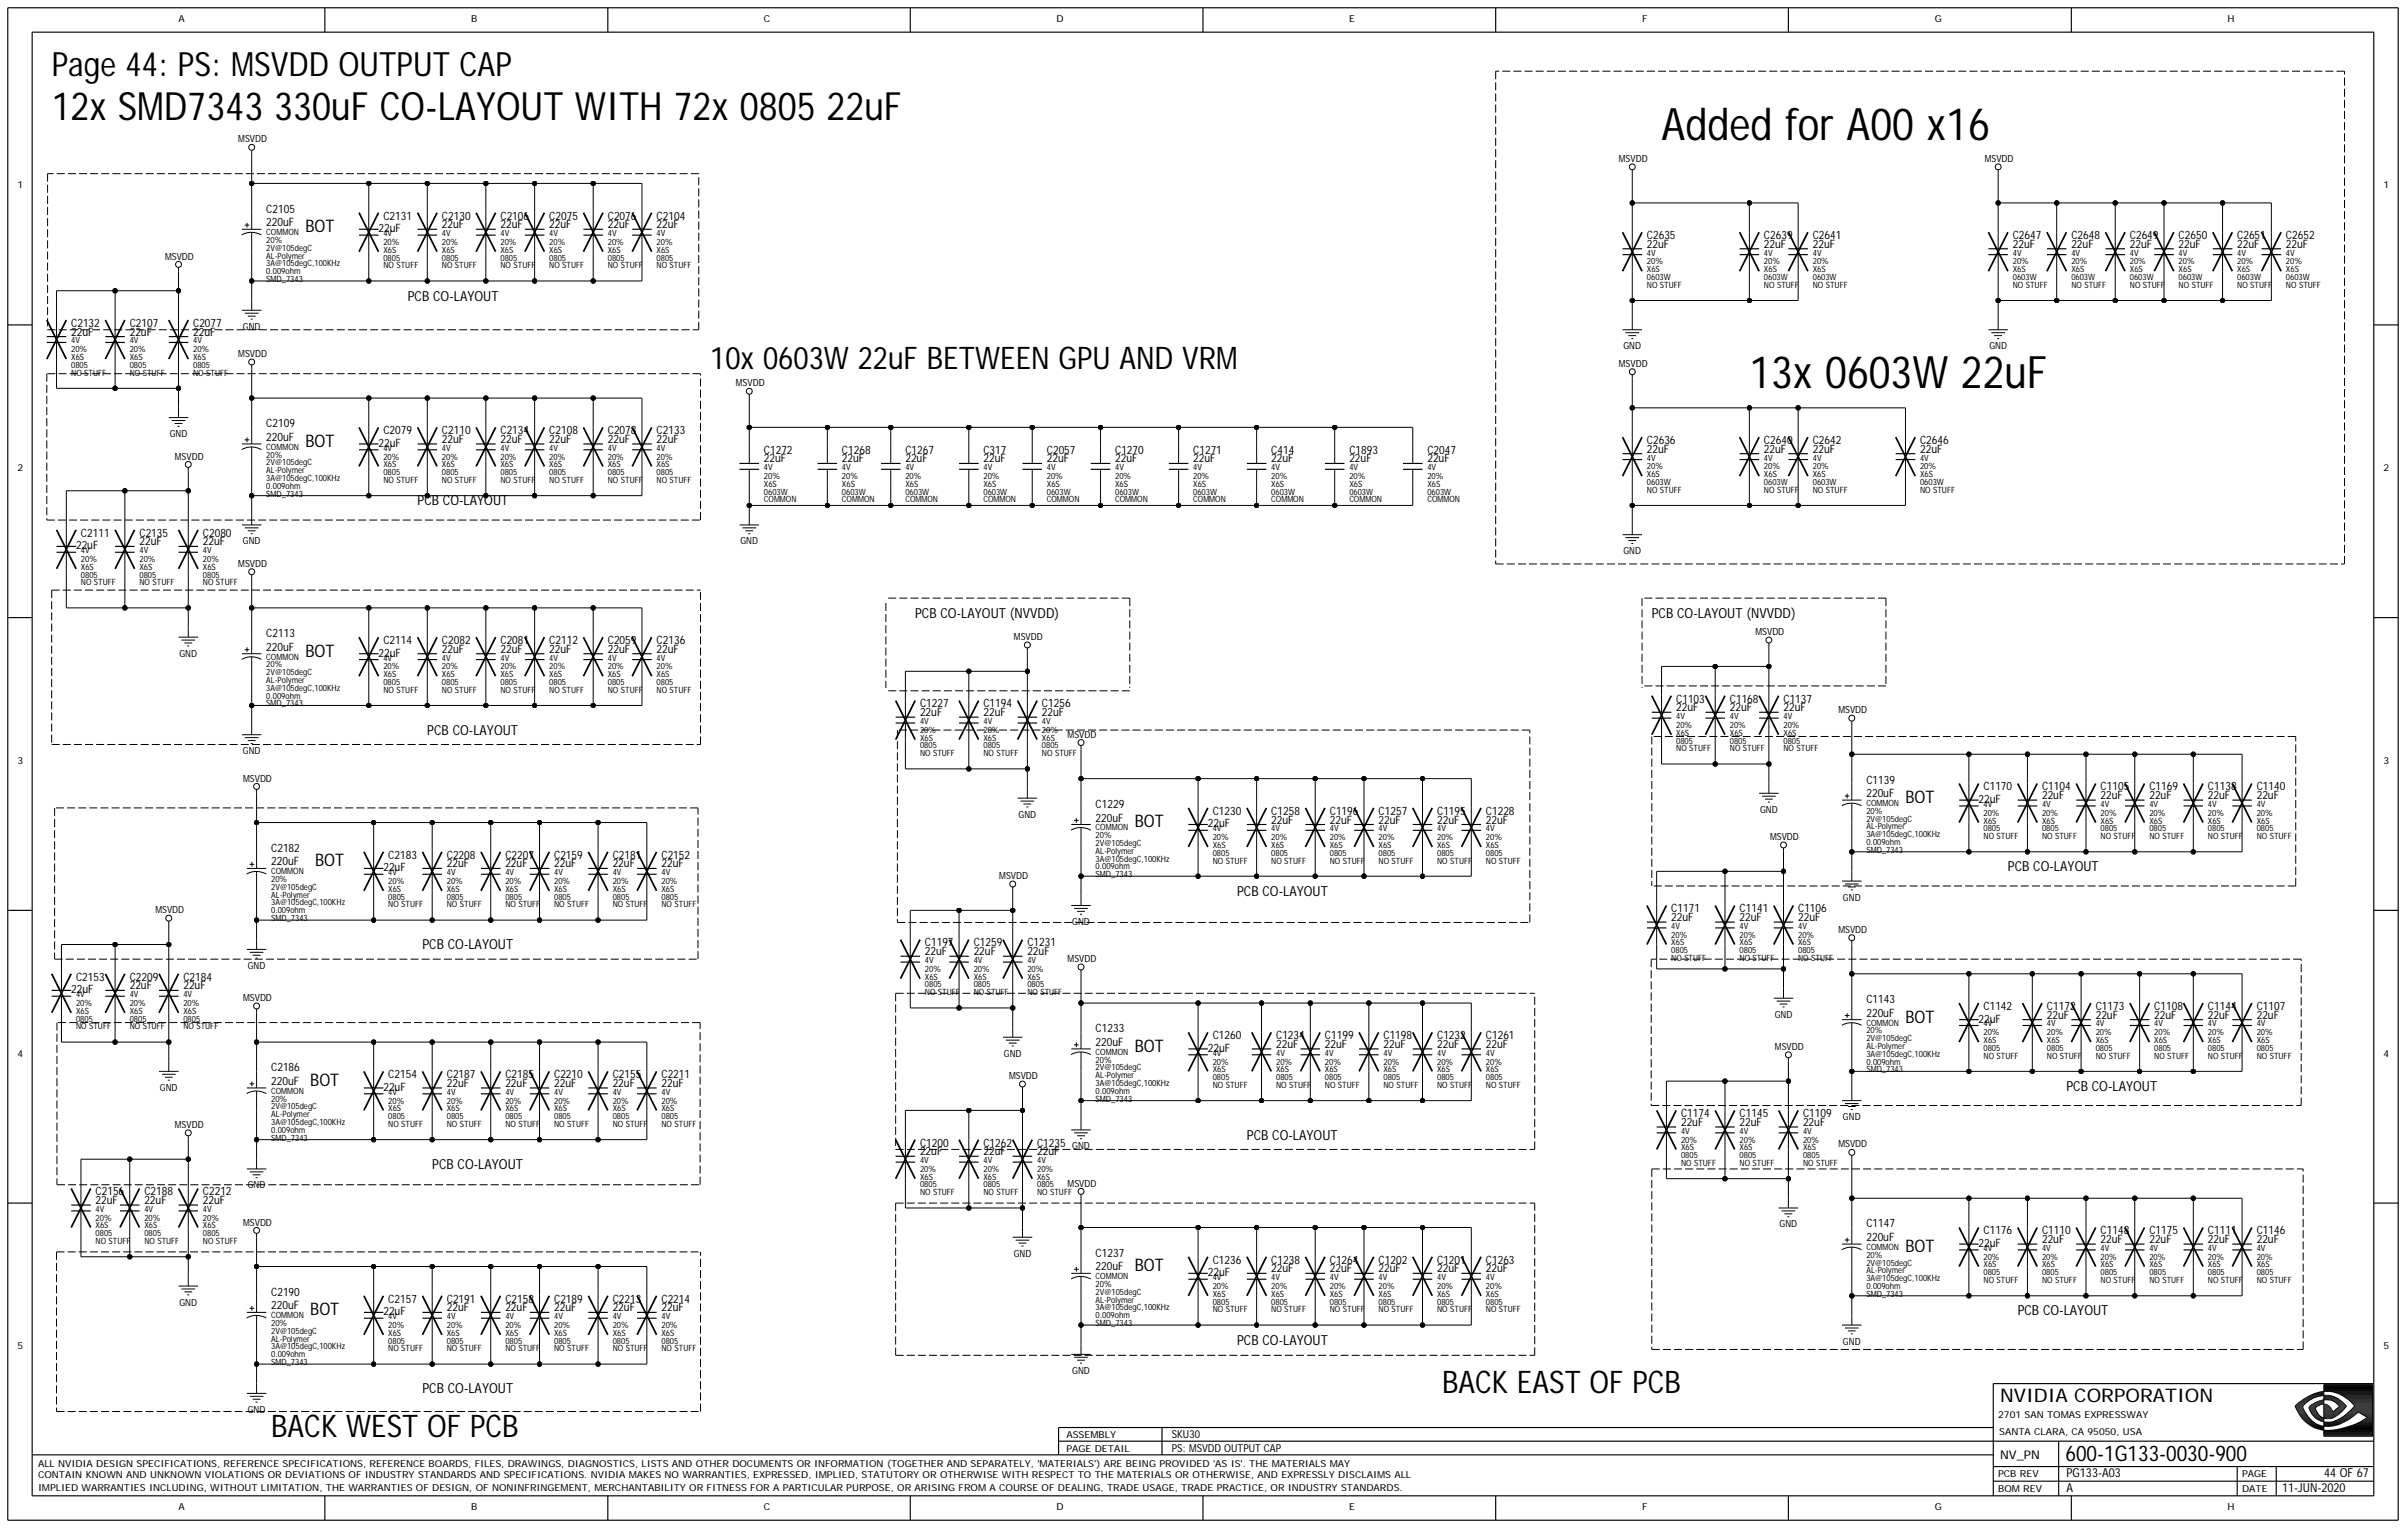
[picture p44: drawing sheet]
<svg xmlns="http://www.w3.org/2000/svg" width="422mm" height="268mm" viewBox="0 0 422 268" stroke-linecap="round" stroke-linejoin="round" font-family="sans-serif">
<defs><g id="words">
<g font-size="7.8">
<text x="291.3" y="24.5">Added for A00 x16</text>
<text x="306.7" y="68.1">13x 0603W 22uF</text>
</g>
<text font-size="6.8" x="9.1" y="21">12x SMD7343 330uF CO-LAYOUT WITH 72x 0805 22uF</text>
<text font-size="5.9" x="9.1" y="13.3">Page 44: PS: MSVDD OUTPUT CAP</text>
<g font-size="5.5">
<text x="124.5" y="64.7">10x 0603W 22uF BETWEEN GPU AND VRM</text>
<text x="252.8" y="244.3">BACK EAST OF PCB</text>
<text x="47.5" y="252">BACK WEST OF PCB</text>
</g>
<text font-size="3.8" x="362.1" y="256.1">600-1G133-0030-900</text>
<text font-size="3.3" x="350.7" y="245.8">NVIDIA CORPORATION</text>
<g font-size="3">
<text x="53.5" y="40.7">BOT</text>
<text x="53.5" y="78.3">BOT</text>
<text x="53.5" y="115.1">BOT</text>
<text x="334.1" y="140.8">BOT</text>
<text x="198.9" y="145.1">BOT</text>
<text x="55.2" y="151.9">BOT</text>
<text x="334.1" y="179.3">BOT</text>
<text x="198.9" y="184.4">BOT</text>
<text x="54.4" y="190.4">BOT</text>
<text x="334.1" y="219.5">BOT</text>
<text x="198.9" y="222.9">BOT</text>
<text x="54.4" y="230.6">BOT</text>
</g>
<g font-size="2.4">
<text x="71.5" y="52.7">PCB CO-LAYOUT</text>
<text x="73.2" y="88.6">PCB CO-LAYOUT</text>
<text x="160.4" y="108.3">PCB CO-LAYOUT (NVVDD)</text>
<text x="289.6" y="108.3">PCB CO-LAYOUT (NVVDD)</text>
<text x="74.9" y="128.8">PCB CO-LAYOUT</text>
<text x="352" y="152.8">PCB CO-LAYOUT</text>
<text x="216.9" y="157">PCB CO-LAYOUT</text>
<text x="74.1" y="166.4">PCB CO-LAYOUT</text>
<text x="362.3" y="191.2">PCB CO-LAYOUT</text>
<text x="218.6" y="199.8">PCB CO-LAYOUT</text>
<text x="75.8" y="204.9">PCB CO-LAYOUT</text>
<text x="353.7" y="230.6">PCB CO-LAYOUT</text>
<text x="216.9" y="235.7">PCB CO-LAYOUT</text>
<text x="74.1" y="244.3">PCB CO-LAYOUT</text>
</g>
<g font-size="2.2">
<text x="362.3" y="261.5">A</text>
<text x="362.3" y="259">PG133-A03</text>
<text x="400.1" y="261.5">11-JUN-2020</text>
<text x="407.5" y="259">44 OF 67</text>
</g>
<text font-size="2.1" x="350.7" y="255.7">NV_PN</text>
<g font-size="2">
<text x="46.7" y="39.7">220uF</text>
<text x="46.7" y="37.3">C2105</text>
<text x="66.4" y="40.7">22uF</text>
<text x="67.2" y="38.5">C2131</text>
<text x="77.5" y="40">22uF</text>
<text x="77.5" y="38.5">C2130</text>
<text x="87.7" y="40">22uF</text>
<text x="87.7" y="38.5">C2106</text>
<text x="96.3" y="40">22uF</text>
<text x="96.3" y="38.5">C2075</text>
<text x="106.6" y="40">22uF</text>
<text x="106.6" y="38.5">C2076</text>
<text x="115.1" y="40">22uF</text>
<text x="115.1" y="38.5">C2104</text>
<text x="288.7" y="41.9">C2635</text>
<text x="309.3" y="41.9">C2639</text>
<text x="317.8" y="41.9">C2641</text>
<text x="352.9" y="41.9">C2647</text>
<text x="363.2" y="41.9">C2648</text>
<text x="373.4" y="41.9">C2649</text>
<text x="382" y="41.9">C2650</text>
<text x="392.2" y="41.9">C2651</text>
<text x="400.8" y="41.9">C2652</text>
<text x="288.7" y="43.4">22uF</text>
<text x="309.3" y="43.4">22uF</text>
<text x="317.8" y="43.4">22uF</text>
<text x="352.9" y="43.4">22uF</text>
<text x="363.2" y="43.4">22uF</text>
<text x="373.4" y="43.4">22uF</text>
<text x="382" y="43.4">22uF</text>
<text x="392.2" y="43.4">22uF</text>
<text x="400.8" y="43.4">22uF</text>
<text x="12.5" y="58.8">22uF</text>
<text x="12.5" y="57.3">C2132</text>
<text x="22.7" y="58.8">22uF</text>
<text x="22.7" y="57.3">C2107</text>
<text x="33.9" y="58.8">22uF</text>
<text x="33.9" y="57.3">C2077</text>
<text x="46.7" y="77.3">220uF</text>
<text x="46.7" y="74.9">C2109</text>
<text x="67.2" y="76.1">C2079</text>
<text x="77.5" y="77.7">22uF</text>
<text x="77.5" y="76.1">C2110</text>
<text x="87.7" y="77.7">22uF</text>
<text x="87.7" y="76.1">C2134</text>
<text x="96.3" y="77.7">22uF</text>
<text x="96.3" y="76.1">C2108</text>
<text x="106.6" y="77.7">22uF</text>
<text x="106.6" y="76.1">C2078</text>
<text x="115.1" y="77.7">22uF</text>
<text x="115.1" y="76.1">C2133</text>
<text x="288.7" y="77.8">C2636</text>
<text x="309.3" y="77.8">C2640</text>
<text x="317.8" y="77.8">C2642</text>
<text x="336.6" y="77.8">C2646</text>
<text x="66.4" y="78.3">22uF</text>
<text x="133.9" y="81.1">22uF</text>
<text x="133.9" y="79.5">C1272</text>
<text x="147.6" y="81.1">22uF</text>
<text x="147.6" y="79.5">C1268</text>
<text x="158.7" y="81.1">22uF</text>
<text x="158.7" y="79.5">C1267</text>
<text x="172.4" y="81.1">22uF</text>
<text x="172.4" y="79.5">C317</text>
<text x="183.5" y="81.1">22uF</text>
<text x="183.5" y="79.5">C2057</text>
<text x="195.5" y="81.1">22uF</text>
<text x="195.5" y="79.5">C1270</text>
<text x="209.2" y="81.1">22uF</text>
<text x="209.2" y="79.5">C1271</text>
<text x="222.9" y="81.1">22uF</text>
<text x="222.9" y="79.5">C414</text>
<text x="236.6" y="81.1">22uF</text>
<text x="236.6" y="79.5">C1893</text>
<text x="250.3" y="81.1">22uF</text>
<text x="250.3" y="79.5">C2047</text>
<text x="288.7" y="79.4">22uF</text>
<text x="309.3" y="79.4">22uF</text>
<text x="317.8" y="79.4">22uF</text>
<text x="336.6" y="79.4">22uF</text>
<text x="14.2" y="94.1">C2111</text>
<text x="24.5" y="95.6">22uF</text>
<text x="24.5" y="94.1">C2135</text>
<text x="35.6" y="95.6">22uF</text>
<text x="35.6" y="94.1">C2080</text>
<text x="13.3" y="96.3">22uF</text>
<text x="46.7" y="111.7">C2113</text>
<text x="67.2" y="112.9">C2114</text>
<text x="77.5" y="112.9">C2082</text>
<text x="87.7" y="112.9">C2081</text>
<text x="96.3" y="112.9">C2112</text>
<text x="106.6" y="112.9">C2059</text>
<text x="115.1" y="112.9">C2136</text>
<text x="46.7" y="114.1">220uF</text>
<text x="66.4" y="115.1">22uF</text>
<text x="77.5" y="114.4">22uF</text>
<text x="87.7" y="114.4">22uF</text>
<text x="96.3" y="114.4">22uF</text>
<text x="106.6" y="114.4">22uF</text>
<text x="115.1" y="114.4">22uF</text>
<text x="161.3" y="125.6">22uF</text>
<text x="161.3" y="124">C1227</text>
<text x="172.4" y="125.6">22uF</text>
<text x="172.4" y="124">C1194</text>
<text x="182.7" y="125.6">22uF</text>
<text x="182.7" y="124">C1256</text>
<text x="293.9" y="124.7">22uF</text>
<text x="293.9" y="123.2">C1103</text>
<text x="303.3" y="124.7">22uF</text>
<text x="303.3" y="123.2">C1168</text>
<text x="312.7" y="124.7">22uF</text>
<text x="312.7" y="123.2">C1137</text>
<text x="327.2" y="137.4">C1139</text>
<text x="192.1" y="141.6">C1229</text>
<text x="212.6" y="142.8">C1230</text>
<text x="222.9" y="142.8">C1258</text>
<text x="233.2" y="142.8">C1196</text>
<text x="241.7" y="142.8">C1257</text>
<text x="252" y="142.8">C1195</text>
<text x="260.5" y="142.8">C1228</text>
<text x="327.2" y="139.8">220uF</text>
<text x="346.9" y="140.8">22uF</text>
<text x="347.8" y="138.6">C1170</text>
<text x="358" y="140.1">22uF</text>
<text x="358" y="138.6">C1104</text>
<text x="368.3" y="138.6">C1105</text>
<text x="368.3" y="140.1">22uF</text>
<text x="376.8" y="138.6">C1169</text>
<text x="376.8" y="140.1">22uF</text>
<text x="387.1" y="140.1">22uF</text>
<text x="387.1" y="138.6">C1138</text>
<text x="395.7" y="138.6">C1140</text>
<text x="395.7" y="140.1">22uF</text>
<text x="47.5" y="149.3">C2182</text>
<text x="192.1" y="144">220uF</text>
<text x="211.8" y="145.1">22uF</text>
<text x="222.9" y="144.4">22uF</text>
<text x="233.2" y="144.4">22uF</text>
<text x="241.7" y="144.4">22uF</text>
<text x="252" y="144.4">22uF</text>
<text x="260.5" y="144.4">22uF</text>
<text x="47.5" y="151.7">220uF</text>
<text x="67.2" y="152.8">22uF</text>
<text x="68.1" y="150.5">C2183</text>
<text x="78.3" y="152.1">22uF</text>
<text x="78.3" y="150.5">C2208</text>
<text x="88.6" y="152.1">22uF</text>
<text x="88.6" y="150.5">C2207</text>
<text x="97.2" y="152.1">22uF</text>
<text x="97.2" y="150.5">C2159</text>
<text x="107.4" y="152.1">22uF</text>
<text x="107.4" y="150.5">C2181</text>
<text x="116" y="152.1">22uF</text>
<text x="116" y="150.5">C2152</text>
<text x="293" y="161.5">22uF</text>
<text x="293" y="159.9">C1171</text>
<text x="305" y="161.5">22uF</text>
<text x="305" y="159.9">C1141</text>
<text x="315.3" y="161.5">22uF</text>
<text x="315.3" y="159.9">C1106</text>
<text x="162.2" y="167.5">22uF</text>
<text x="162.2" y="165.9">C1197</text>
<text x="170.7" y="167.5">22uF</text>
<text x="170.7" y="165.9">C1259</text>
<text x="180.1" y="167.5">22uF</text>
<text x="180.1" y="165.9">C1231</text>
<text x="13.3" y="171.9">C2153</text>
<text x="22.7" y="173.5">22uF</text>
<text x="22.7" y="171.9">C2209</text>
<text x="32.2" y="173.5">22uF</text>
<text x="32.2" y="171.9">C2184</text>
<text x="12.5" y="174.1">22uF</text>
<text x="327.2" y="178.2">220uF</text>
<text x="327.2" y="175.8">C1143</text>
<text x="346.9" y="179.3">22uF</text>
<text x="347.8" y="177">C1142</text>
<text x="358.9" y="178.6">22uF</text>
<text x="358.9" y="177">C1172</text>
<text x="367.4" y="178.6">22uF</text>
<text x="367.4" y="177">C1173</text>
<text x="377.7" y="178.6">22uF</text>
<text x="377.7" y="177">C1108</text>
<text x="387.1" y="177">C1144</text>
<text x="387.1" y="178.6">22uF</text>
<text x="395.7" y="177">C1107</text>
<text x="395.7" y="178.6">22uF</text>
<text x="192.1" y="183.4">220uF</text>
<text x="192.1" y="181">C1233</text>
<text x="211.8" y="184.4">22uF</text>
<text x="212.6" y="182.2">C1260</text>
<text x="223.7" y="183.7">22uF</text>
<text x="223.7" y="182.2">C1234</text>
<text x="232.3" y="183.7">22uF</text>
<text x="232.3" y="182.2">C1199</text>
<text x="242.6" y="183.7">22uF</text>
<text x="242.6" y="182.2">C1198</text>
<text x="252" y="183.7">22uF</text>
<text x="252" y="182.2">C1232</text>
<text x="260.5" y="183.7">22uF</text>
<text x="260.5" y="182.2">C1261</text>
<text x="47.5" y="190.2">220uF</text>
<text x="47.5" y="187.8">C2186</text>
<text x="67.2" y="191.2">22uF</text>
<text x="68.1" y="189">C2154</text>
<text x="78.3" y="190.6">22uF</text>
<text x="78.3" y="189">C2187</text>
<text x="88.6" y="190.6">22uF</text>
<text x="88.6" y="189">C2185</text>
<text x="97.2" y="190.6">22uF</text>
<text x="97.2" y="189">C2210</text>
<text x="107.4" y="190.6">22uF</text>
<text x="107.4" y="189">C2155</text>
<text x="116" y="190.6">22uF</text>
<text x="116" y="189">C2211</text>
<text x="294.7" y="197.4">22uF</text>
<text x="294.7" y="195.9">C1174</text>
<text x="305" y="197.4">22uF</text>
<text x="305" y="195.9">C1145</text>
<text x="316.1" y="197.4">22uF</text>
<text x="316.1" y="195.9">C1109</text>
<text x="161.3" y="202.5">22uF</text>
<text x="161.3" y="201">C1200</text>
<text x="172.4" y="202.5">22uF</text>
<text x="172.4" y="201">C1262</text>
<text x="181.8" y="202.5">22uF</text>
<text x="181.8" y="201">C1235</text>
<text x="16.8" y="209.5">C2156</text>
<text x="25.3" y="209.5">C2188</text>
<text x="35.6" y="209.5">C2212</text>
<text x="16.8" y="211.1">22uF</text>
<text x="25.3" y="211.1">22uF</text>
<text x="35.6" y="211.1">22uF</text>
<text x="327.2" y="215.2">C1147</text>
<text x="192.1" y="220.3">C1237</text>
<text x="212.6" y="221.5">C1236</text>
<text x="222.9" y="221.5">C1238</text>
<text x="233.2" y="221.5">C1264</text>
<text x="241.7" y="221.5">C1202</text>
<text x="252" y="221.5">C1201</text>
<text x="260.5" y="221.5">C1263</text>
<text x="327.2" y="217.6">220uF</text>
<text x="346.9" y="218.6">22uF</text>
<text x="347.8" y="216.4">C1176</text>
<text x="358" y="216.4">C1110</text>
<text x="358" y="217.9">22uF</text>
<text x="368.3" y="216.4">C1148</text>
<text x="368.3" y="217.9">22uF</text>
<text x="376.8" y="216.4">C1175</text>
<text x="376.8" y="217.9">22uF</text>
<text x="387.1" y="216.4">C1111</text>
<text x="387.1" y="217.9">22uF</text>
<text x="395.7" y="216.4">C1146</text>
<text x="395.7" y="217.9">22uF</text>
<text x="47.5" y="227.2">C2190</text>
<text x="192.1" y="222.7">220uF</text>
<text x="211.8" y="223.7">22uF</text>
<text x="222.9" y="223.1">22uF</text>
<text x="233.2" y="223.1">22uF</text>
<text x="241.7" y="223.1">22uF</text>
<text x="252" y="223.1">22uF</text>
<text x="260.5" y="223.1">22uF</text>
<text x="47.5" y="229.6">220uF</text>
<text x="67.2" y="230.6">22uF</text>
<text x="68.1" y="228.4">C2157</text>
<text x="78.3" y="229.9">22uF</text>
<text x="78.3" y="228.4">C2191</text>
<text x="88.6" y="229.9">22uF</text>
<text x="88.6" y="228.4">C2158</text>
<text x="97.2" y="229.9">22uF</text>
<text x="97.2" y="228.4">C2189</text>
<text x="107.4" y="229.9">22uF</text>
<text x="107.4" y="228.4">C2213</text>
<text x="116" y="229.9">22uF</text>
<text x="116" y="228.4">C2214</text>
</g>
<g font-size="1.9">
<text x="205.4" y="252.1">SKU30</text>
<text x="205.4" y="254.5">PS: MSVDD OUTPUT CAP</text>
</g>
<g font-size="1.7">
<text x="31.3" y="3.9">A</text>
<text x="82.6" y="3.9">B</text>
<text x="133.9" y="3.9">C</text>
<text x="185.3" y="3.9">D</text>
<text x="236.6" y="3.9">E</text>
<text x="287.9" y="3.9">F</text>
<text x="339.2" y="3.9">G</text>
<text x="390.5" y="3.9">H</text>
<text x="41.8" y="25">MSVDD</text>
<text x="283.8" y="28.4">MSVDD</text>
<text x="348" y="28.4">MSVDD</text>
<text x="3.1" y="33">1</text>
<text x="417.9" y="33">1</text>
<text x="29" y="45.5">MSVDD</text>
<text x="42.6" y="57.8">GND</text>
<text x="41.8" y="62.6">MSVDD</text>
<text x="283.8" y="64.3">MSVDD</text>
<text x="284.6" y="61.2">GND</text>
<text x="348.8" y="61.2">GND</text>
<text x="129" y="67.7">MSVDD</text>
<text x="29.8" y="76.6">GND</text>
<text x="3.1" y="82.6">2</text>
<text x="30.7" y="80.6">MSVDD</text>
<text x="417.9" y="82.6">2</text>
<text x="42.6" y="95.4">GND</text>
<text x="129.8" y="95.4">GND</text>
<text x="41.8" y="99.4">MSVDD</text>
<text x="284.6" y="97.2">GND</text>
<text x="177.8" y="112.2">MSVDD</text>
<text x="307.8" y="111.4">MSVDD</text>
<text x="31.5" y="115.1">GND</text>
<text x="322.3" y="125">MSVDD</text>
<text x="187.2" y="129.3">MSVDD</text>
<text x="3.1" y="133.9">3</text>
<text x="42.6" y="132.2">GND</text>
<text x="42.6" y="137">MSVDD</text>
<text x="417.9" y="133.9">3</text>
<text x="178.6" y="143.3">GND</text>
<text x="308.6" y="142.5">GND</text>
<text x="310.3" y="147.3">MSVDD</text>
<text x="175.2" y="154.1">MSVDD</text>
<text x="27.2" y="160.1">MSVDD</text>
<text x="323.1" y="157.9">GND</text>
<text x="188" y="162.2">GND</text>
<text x="322.3" y="163.5">MSVDD</text>
<text x="43.4" y="169.9">GND</text>
<text x="187.2" y="168.7">MSVDD</text>
<text x="42.6" y="175.5">MSVDD</text>
<text x="311.1" y="178.4">GND</text>
<text x="3.1" y="185.3">4</text>
<text x="176" y="185.3">GND</text>
<text x="311.2" y="184.1">MSVDD</text>
<text x="417.9" y="185.3">4</text>
<text x="28" y="191.2">GND</text>
<text x="176.9" y="189.2">MSVDD</text>
<text x="30.7" y="197.7">MSVDD</text>
<text x="323.1" y="196.4">GND</text>
<text x="188" y="201.5">GND</text>
<text x="322.3" y="201.2">MSVDD</text>
<text x="43.4" y="208.3">GND</text>
<text x="187.2" y="208">MSVDD</text>
<text x="42.6" y="214.8">MSVDD</text>
<text x="312" y="215.2">GND</text>
<text x="177.7" y="220.3">GND</text>
<text x="31.5" y="228.9">GND</text>
<text x="3.1" y="236.6">5</text>
<text x="323.1" y="235.7">GND</text>
<text x="417.9" y="236.6">5</text>
<text x="188" y="240.8">GND</text>
<text x="43.4" y="247.7">GND</text>
<text x="350.3" y="248.5">2701 SAN TOMAS EXPRESSWAY</text>
<text x="350.5" y="251.6">SANTA CLARA, CA 95050, USA</text>
<text x="6.7" y="257.1">ALL NVIDIA DESIGN SPECIFICATIONS, REFERENCE SPECIFICATIONS, REFERENCE BOARDS, FILES, DRAWINGS, DIAGNOSTICS, LISTS AND OTHER DOCUMENTS OR INFORMATION (TOGETHER AND SEPARATELY, 'MATERIALS') ARE BEING PROVIDED 'AS IS'. THE MATERIALS MAY</text>
<text x="187" y="254.5">PAGE DETAIL</text>
<text x="187" y="252.1">ASSEMBLY</text>
<text x="6.7" y="259.2">CONTAIN KNOWN AND UNKNOWN VIOLATIONS OR DEVIATIONS OF INDUSTRY STANDARDS AND SPECIFICATIONS. NVIDIA MAKES NO WARRANTIES, EXPRESSED, IMPLIED, STATUTORY OR OTHERWISE WITH RESPECT TO THE MATERIALS OR OTHERWISE, AND EXPRESSLY DISCLAIMS ALL</text>
<text x="6.7" y="261.4">IMPLIED WARRANTIES INCLUDING, WITHOUT LIMITATION, THE WARRANTIES OF DESIGN, OF NONINFRINGEMENT, MERCHANTABILITY OR FITNESS FOR A PARTICULAR PURPOSE, OR ARISING FROM A COURSE OF DEALING, TRADE USAGE, TRADE PRACTICE, OR INDUSTRY STANDARDS.</text>
<text x="350.3" y="261.5">BOM REV</text>
<text x="350.3" y="259">PCB REV</text>
<text x="393.1" y="259">PAGE</text>
<text x="393.1" y="261.5">DATE</text>
<text x="31.3" y="264.8">A</text>
<text x="82.6" y="264.8">B</text>
<text x="133.9" y="264.8">C</text>
<text x="185.3" y="264.8">D</text>
<text x="236.6" y="264.8">E</text>
<text x="287.9" y="264.8">F</text>
<text x="339.2" y="264.8">G</text>
<text x="390.5" y="264.8">H</text>
</g>
<g font-size="1.5">
<text x="46.7" y="41.2">COMMON</text>
<text x="67.2" y="41.4">4V</text>
<text x="77.5" y="41.4">4V</text>
<text x="87.7" y="41.4">4V</text>
<text x="96.3" y="41.4">4V</text>
<text x="106.6" y="41.4">4V</text>
<text x="115.1" y="41.4">4V</text>
<text x="46.7" y="46.7">3A@105degC,100KHz</text>
<text x="46.7" y="44">2V@105degC</text>
<text x="46.7" y="45.3">AL-Polymer</text>
<text x="46.7" y="42.6">20%</text>
<text x="67.2" y="47">NO STUFF</text>
<text x="67.2" y="42.9">20%</text>
<text x="67.2" y="44.3">X6S</text>
<text x="67.2" y="45.7">0805</text>
<text x="77.5" y="47">NO STUFF</text>
<text x="77.5" y="42.9">20%</text>
<text x="77.5" y="45.7">0805</text>
<text x="77.5" y="44.3">X6S</text>
<text x="87.7" y="47">NO STUFF</text>
<text x="87.7" y="42.9">20%</text>
<text x="87.7" y="44.3">X6S</text>
<text x="87.7" y="45.7">0805</text>
<text x="96.3" y="47">NO STUFF</text>
<text x="96.3" y="44.3">X6S</text>
<text x="96.3" y="45.7">0805</text>
<text x="96.3" y="42.9">20%</text>
<text x="106.6" y="47">NO STUFF</text>
<text x="106.6" y="42.9">20%</text>
<text x="106.6" y="45.7">0805</text>
<text x="106.6" y="44.3">X6S</text>
<text x="115.1" y="47">NO STUFF</text>
<text x="115.1" y="45.7">0805</text>
<text x="115.1" y="44.3">X6S</text>
<text x="115.1" y="42.9">20%</text>
<text x="288.7" y="46.4">20%</text>
<text x="288.7" y="47.7">X6S</text>
<text x="288.7" y="44.8">4V</text>
<text x="309.3" y="47.7">X6S</text>
<text x="309.3" y="44.8">4V</text>
<text x="309.3" y="46.4">20%</text>
<text x="317.8" y="46.4">20%</text>
<text x="317.8" y="47.7">X6S</text>
<text x="317.8" y="44.8">4V</text>
<text x="352.9" y="44.8">4V</text>
<text x="352.9" y="47.7">X6S</text>
<text x="352.9" y="46.4">20%</text>
<text x="363.2" y="44.8">4V</text>
<text x="363.2" y="46.4">20%</text>
<text x="363.2" y="47.7">X6S</text>
<text x="373.4" y="46.4">20%</text>
<text x="373.4" y="44.8">4V</text>
<text x="373.4" y="47.7">X6S</text>
<text x="382" y="46.4">20%</text>
<text x="382" y="44.8">4V</text>
<text x="382" y="47.7">X6S</text>
<text x="392.2" y="46.4">20%</text>
<text x="392.2" y="47.7">X6S</text>
<text x="392.2" y="44.8">4V</text>
<text x="400.8" y="47.7">X6S</text>
<text x="400.8" y="46.4">20%</text>
<text x="400.8" y="44.8">4V</text>
<text x="46.7" y="48.1">0.009ohm</text>
<text x="46.7" y="49.4">SMD_7343</text>
<text x="288.7" y="50.5">NO STUFF</text>
<text x="288.7" y="49.1">0603W</text>
<text x="309.3" y="50.5">NO STUFF</text>
<text x="309.3" y="49.1">0603W</text>
<text x="317.8" y="50.5">NO STUFF</text>
<text x="317.8" y="49.1">0603W</text>
<text x="352.9" y="49.1">0603W</text>
<text x="352.9" y="50.5">NO STUFF</text>
<text x="363.2" y="49.1">0603W</text>
<text x="363.2" y="50.5">NO STUFF</text>
<text x="373.4" y="49.1">0603W</text>
<text x="373.4" y="50.5">NO STUFF</text>
<text x="382" y="49.1">0603W</text>
<text x="382" y="50.5">NO STUFF</text>
<text x="392.2" y="49.1">0603W</text>
<text x="392.2" y="50.5">NO STUFF</text>
<text x="400.8" y="49.1">0603W</text>
<text x="400.8" y="50.5">NO STUFF</text>
<text x="12.5" y="65.9">NO STUFF</text>
<text x="12.5" y="64.5">0805</text>
<text x="12.5" y="61.7">20%</text>
<text x="12.5" y="63.1">X6S</text>
<text x="12.5" y="60.2">4V</text>
<text x="22.7" y="65.9">NO STUFF</text>
<text x="22.7" y="61.7">20%</text>
<text x="22.7" y="63.1">X6S</text>
<text x="22.7" y="64.5">0805</text>
<text x="22.7" y="60.2">4V</text>
<text x="33.9" y="65.9">NO STUFF</text>
<text x="33.9" y="64.5">0805</text>
<text x="33.9" y="60.2">4V</text>
<text x="33.9" y="63.1">X6S</text>
<text x="33.9" y="61.7">20%</text>
<text x="46.7" y="80.2">20%</text>
<text x="46.7" y="78.9">COMMON</text>
<text x="46.7" y="83">AL-Polymer</text>
<text x="46.7" y="81.6">2V@105degC</text>
<text x="67.2" y="79">4V</text>
<text x="67.2" y="80.6">20%</text>
<text x="67.2" y="81.9">X6S</text>
<text x="67.2" y="83.3">0805</text>
<text x="77.5" y="83.3">0805</text>
<text x="77.5" y="81.9">X6S</text>
<text x="77.5" y="80.6">20%</text>
<text x="77.5" y="79">4V</text>
<text x="87.7" y="81.9">X6S</text>
<text x="87.7" y="79">4V</text>
<text x="87.7" y="80.6">20%</text>
<text x="87.7" y="83.3">0805</text>
<text x="96.3" y="79">4V</text>
<text x="96.3" y="81.9">X6S</text>
<text x="96.3" y="83.3">0805</text>
<text x="96.3" y="80.6">20%</text>
<text x="106.6" y="83.3">0805</text>
<text x="106.6" y="81.9">X6S</text>
<text x="106.6" y="79">4V</text>
<text x="106.6" y="80.6">20%</text>
<text x="115.1" y="83.3">0805</text>
<text x="115.1" y="79">4V</text>
<text x="115.1" y="81.9">X6S</text>
<text x="115.1" y="80.6">20%</text>
<text x="133.9" y="84">20%</text>
<text x="133.9" y="82.4">4V</text>
<text x="147.6" y="82.4">4V</text>
<text x="147.6" y="84">20%</text>
<text x="158.7" y="82.4">4V</text>
<text x="158.7" y="84">20%</text>
<text x="172.4" y="84">20%</text>
<text x="172.4" y="82.4">4V</text>
<text x="183.5" y="82.4">4V</text>
<text x="183.5" y="84">20%</text>
<text x="195.5" y="84">20%</text>
<text x="195.5" y="82.4">4V</text>
<text x="209.2" y="82.4">4V</text>
<text x="209.2" y="84">20%</text>
<text x="222.9" y="82.4">4V</text>
<text x="222.9" y="84">20%</text>
<text x="236.6" y="84">20%</text>
<text x="236.6" y="82.4">4V</text>
<text x="250.3" y="82.4">4V</text>
<text x="250.3" y="84">20%</text>
<text x="288.7" y="83.6">X6S</text>
<text x="288.7" y="82.3">20%</text>
<text x="288.7" y="80.7">4V</text>
<text x="309.3" y="82.3">20%</text>
<text x="309.3" y="80.7">4V</text>
<text x="309.3" y="83.6">X6S</text>
<text x="317.8" y="80.7">4V</text>
<text x="317.8" y="83.6">X6S</text>
<text x="317.8" y="82.3">20%</text>
<text x="336.6" y="83.6">X6S</text>
<text x="336.6" y="82.3">20%</text>
<text x="336.6" y="80.7">4V</text>
<text x="46.7" y="87.1">SMD_7343</text>
<text x="46.7" y="84.3">3A@105degC,100KHz</text>
<text x="46.7" y="85.7">0.009ohm</text>
<text x="67.2" y="84.7">NO STUFF</text>
<text x="77.5" y="84.7">NO STUFF</text>
<text x="87.7" y="84.7">NO STUFF</text>
<text x="96.3" y="84.7">NO STUFF</text>
<text x="106.6" y="84.7">NO STUFF</text>
<text x="115.1" y="84.7">NO STUFF</text>
<text x="133.9" y="85.4">X6S</text>
<text x="133.9" y="88.1">COMMON</text>
<text x="133.9" y="86.7">0603W</text>
<text x="147.6" y="85.4">X6S</text>
<text x="147.6" y="86.7">0603W</text>
<text x="147.6" y="88.1">COMMON</text>
<text x="158.7" y="85.4">X6S</text>
<text x="158.7" y="88.1">COMMON</text>
<text x="158.7" y="86.7">0603W</text>
<text x="172.4" y="88.1">COMMON</text>
<text x="172.4" y="85.4">X6S</text>
<text x="172.4" y="86.7">0603W</text>
<text x="183.5" y="88.1">COMMON</text>
<text x="183.5" y="86.7">0603W</text>
<text x="183.5" y="85.4">X6S</text>
<text x="195.5" y="85.4">X6S</text>
<text x="195.5" y="86.7">0603W</text>
<text x="195.5" y="88.1">COMMON</text>
<text x="209.2" y="85.4">X6S</text>
<text x="209.2" y="86.7">0603W</text>
<text x="209.2" y="88.1">COMMON</text>
<text x="222.9" y="85.4">X6S</text>
<text x="222.9" y="88.1">COMMON</text>
<text x="222.9" y="86.7">0603W</text>
<text x="236.6" y="86.7">0603W</text>
<text x="236.6" y="85.4">X6S</text>
<text x="236.6" y="88.1">COMMON</text>
<text x="250.3" y="85.4">X6S</text>
<text x="250.3" y="86.7">0603W</text>
<text x="250.3" y="88.1">COMMON</text>
<text x="288.7" y="85">0603W</text>
<text x="288.7" y="86.4">NO STUFF</text>
<text x="309.3" y="86.4">NO STUFF</text>
<text x="309.3" y="85">0603W</text>
<text x="317.8" y="86.4">NO STUFF</text>
<text x="317.8" y="85">0603W</text>
<text x="336.6" y="85">0603W</text>
<text x="336.6" y="86.4">NO STUFF</text>
<text x="14.2" y="97">4V</text>
<text x="14.2" y="101.3">0805</text>
<text x="14.2" y="99.9">X6S</text>
<text x="14.2" y="98.5">20%</text>
<text x="24.5" y="101.3">0805</text>
<text x="24.5" y="99.9">X6S</text>
<text x="24.5" y="97">4V</text>
<text x="24.5" y="98.5">20%</text>
<text x="35.6" y="97">4V</text>
<text x="35.6" y="98.5">20%</text>
<text x="35.6" y="99.9">X6S</text>
<text x="35.6" y="101.3">0805</text>
<text x="14.2" y="102.6">NO STUFF</text>
<text x="24.5" y="102.6">NO STUFF</text>
<text x="35.6" y="102.6">NO STUFF</text>
<text x="46.7" y="118.4">2V@105degC</text>
<text x="46.7" y="119.7">AL-Polymer</text>
<text x="46.7" y="117">20%</text>
<text x="46.7" y="115.6">COMMON</text>
<text x="67.2" y="115.8">4V</text>
<text x="67.2" y="118.7">X6S</text>
<text x="67.2" y="117.3">20%</text>
<text x="77.5" y="118.7">X6S</text>
<text x="77.5" y="117.3">20%</text>
<text x="77.5" y="115.8">4V</text>
<text x="87.7" y="115.8">4V</text>
<text x="87.7" y="117.3">20%</text>
<text x="87.7" y="118.7">X6S</text>
<text x="96.3" y="117.3">20%</text>
<text x="96.3" y="115.8">4V</text>
<text x="96.3" y="118.7">X6S</text>
<text x="106.6" y="118.7">X6S</text>
<text x="106.6" y="115.8">4V</text>
<text x="106.6" y="117.3">20%</text>
<text x="115.1" y="117.3">20%</text>
<text x="115.1" y="118.7">X6S</text>
<text x="115.1" y="115.8">4V</text>
<text x="46.7" y="121.1">3A@105degC,100KHz</text>
<text x="46.7" y="122.5">0.009ohm</text>
<text x="46.7" y="123.8">SMD_7343</text>
<text x="67.2" y="121.4">NO STUFF</text>
<text x="67.2" y="120.1">0805</text>
<text x="77.5" y="121.4">NO STUFF</text>
<text x="77.5" y="120.1">0805</text>
<text x="87.7" y="121.4">NO STUFF</text>
<text x="87.7" y="120.1">0805</text>
<text x="96.3" y="121.4">NO STUFF</text>
<text x="96.3" y="120.1">0805</text>
<text x="106.6" y="121.4">NO STUFF</text>
<text x="106.6" y="120.1">0805</text>
<text x="115.1" y="121.4">NO STUFF</text>
<text x="115.1" y="120.1">0805</text>
<text x="161.3" y="126.9">4V</text>
<text x="161.3" y="128.5">20%</text>
<text x="161.3" y="129.8">X6S</text>
<text x="161.3" y="131.2">0805</text>
<text x="172.4" y="129.8">X6S</text>
<text x="172.4" y="128.5">20%</text>
<text x="172.4" y="131.2">0805</text>
<text x="172.4" y="126.9">4V</text>
<text x="182.7" y="128.5">20%</text>
<text x="182.7" y="129.8">X6S</text>
<text x="182.7" y="131.2">0805</text>
<text x="182.7" y="126.9">4V</text>
<text x="293.9" y="131.7">NO STUFF</text>
<text x="293.9" y="129">X6S</text>
<text x="293.9" y="130.3">0805</text>
<text x="293.9" y="127.6">20%</text>
<text x="293.9" y="126.1">4V</text>
<text x="303.3" y="131.7">NO STUFF</text>
<text x="303.3" y="130.3">0805</text>
<text x="303.3" y="126.1">4V</text>
<text x="303.3" y="129">X6S</text>
<text x="303.3" y="127.6">20%</text>
<text x="312.7" y="130.3">0805</text>
<text x="312.7" y="127.6">20%</text>
<text x="312.7" y="129">X6S</text>
<text x="312.7" y="126.1">4V</text>
<text x="312.7" y="131.7">NO STUFF</text>
<text x="161.3" y="132.6">NO STUFF</text>
<text x="172.4" y="132.6">NO STUFF</text>
<text x="182.7" y="132.6">NO STUFF</text>
<text x="327.2" y="141.3">COMMON</text>
<text x="327.2" y="142.7">20%</text>
<text x="347.8" y="141.5">4V</text>
<text x="347.8" y="143">20%</text>
<text x="358" y="141.5">4V</text>
<text x="358" y="143">20%</text>
<text x="368.3" y="141.5">4V</text>
<text x="368.3" y="143">20%</text>
<text x="376.8" y="143">20%</text>
<text x="376.8" y="141.5">4V</text>
<text x="387.1" y="141.5">4V</text>
<text x="387.1" y="143">20%</text>
<text x="395.7" y="143">20%</text>
<text x="395.7" y="141.5">4V</text>
<text x="192.1" y="148.3">2V@105degC</text>
<text x="192.1" y="149.7">AL-Polymer</text>
<text x="192.1" y="145.6">COMMON</text>
<text x="192.1" y="146.9">20%</text>
<text x="212.6" y="147.3">20%</text>
<text x="212.6" y="148.6">X6S</text>
<text x="212.6" y="145.7">4V</text>
<text x="222.9" y="145.7">4V</text>
<text x="222.9" y="147.3">20%</text>
<text x="222.9" y="148.6">X6S</text>
<text x="233.2" y="145.7">4V</text>
<text x="233.2" y="147.3">20%</text>
<text x="233.2" y="148.6">X6S</text>
<text x="241.7" y="148.6">X6S</text>
<text x="241.7" y="147.3">20%</text>
<text x="241.7" y="145.7">4V</text>
<text x="252" y="147.3">20%</text>
<text x="252" y="145.7">4V</text>
<text x="252" y="148.6">X6S</text>
<text x="260.5" y="145.7">4V</text>
<text x="260.5" y="147.3">20%</text>
<text x="260.5" y="148.6">X6S</text>
<text x="327.2" y="145.4">AL-Polymer</text>
<text x="327.2" y="149.5">SMD_7343</text>
<text x="327.2" y="146.8">3A@105degC,100KHz</text>
<text x="327.2" y="148.1">0.009ohm</text>
<text x="327.2" y="144">2V@105degC</text>
<text x="347.8" y="144.4">X6S</text>
<text x="347.8" y="145.7">0805</text>
<text x="347.8" y="147.1">NO STUFF</text>
<text x="358" y="145.7">0805</text>
<text x="358" y="144.4">X6S</text>
<text x="358" y="147.1">NO STUFF</text>
<text x="368.3" y="144.4">X6S</text>
<text x="368.3" y="145.7">0805</text>
<text x="368.3" y="147.1">NO STUFF</text>
<text x="376.8" y="144.4">X6S</text>
<text x="376.8" y="145.7">0805</text>
<text x="376.8" y="147.1">NO STUFF</text>
<text x="387.1" y="144.4">X6S</text>
<text x="387.1" y="145.7">0805</text>
<text x="387.1" y="147.1">NO STUFF</text>
<text x="395.7" y="144.4">X6S</text>
<text x="395.7" y="145.7">0805</text>
<text x="395.7" y="147.1">NO STUFF</text>
<text x="47.5" y="153.3">COMMON</text>
<text x="47.5" y="154.6">20%</text>
<text x="68.1" y="153.4">4V</text>
<text x="68.1" y="155">20%</text>
<text x="78.3" y="155">20%</text>
<text x="78.3" y="153.4">4V</text>
<text x="88.6" y="153.4">4V</text>
<text x="88.6" y="155">20%</text>
<text x="97.2" y="153.4">4V</text>
<text x="97.2" y="155">20%</text>
<text x="107.4" y="153.4">4V</text>
<text x="107.4" y="155">20%</text>
<text x="116" y="155">20%</text>
<text x="116" y="153.4">4V</text>
<text x="192.1" y="151">3A@105degC,100KHz</text>
<text x="192.1" y="152.4">0.009ohm</text>
<text x="192.1" y="153.8">SMD_7343</text>
<text x="212.6" y="151.4">NO STUFF</text>
<text x="212.6" y="150">0805</text>
<text x="222.9" y="151.4">NO STUFF</text>
<text x="222.9" y="150">0805</text>
<text x="233.2" y="151.4">NO STUFF</text>
<text x="233.2" y="150">0805</text>
<text x="241.7" y="151.4">NO STUFF</text>
<text x="241.7" y="150">0805</text>
<text x="252" y="151.4">NO STUFF</text>
<text x="252" y="150">0805</text>
<text x="260.5" y="151.4">NO STUFF</text>
<text x="260.5" y="150">0805</text>
<text x="47.5" y="158.7">3A@105degC,100KHz</text>
<text x="47.5" y="160.1">0.009ohm</text>
<text x="47.5" y="156">2V@105degC</text>
<text x="47.5" y="161.5">SMD_7343</text>
<text x="47.5" y="157.4">AL-Polymer</text>
<text x="68.1" y="159.1">NO STUFF</text>
<text x="68.1" y="156.3">X6S</text>
<text x="68.1" y="157.7">0805</text>
<text x="78.3" y="159.1">NO STUFF</text>
<text x="78.3" y="157.7">0805</text>
<text x="78.3" y="156.3">X6S</text>
<text x="88.6" y="159.1">NO STUFF</text>
<text x="88.6" y="157.7">0805</text>
<text x="88.6" y="156.3">X6S</text>
<text x="97.2" y="159.1">NO STUFF</text>
<text x="97.2" y="156.3">X6S</text>
<text x="97.2" y="157.7">0805</text>
<text x="107.4" y="159.1">NO STUFF</text>
<text x="107.4" y="157.7">0805</text>
<text x="107.4" y="156.3">X6S</text>
<text x="116" y="159.1">NO STUFF</text>
<text x="116" y="157.7">0805</text>
<text x="116" y="156.3">X6S</text>
<text x="293" y="167.1">0805</text>
<text x="293" y="162.8">4V</text>
<text x="293" y="164.4">20%</text>
<text x="293" y="165.8">X6S</text>
<text x="305" y="162.8">4V</text>
<text x="305" y="164.4">20%</text>
<text x="305" y="167.1">0805</text>
<text x="305" y="165.8">X6S</text>
<text x="315.3" y="165.8">X6S</text>
<text x="315.3" y="162.8">4V</text>
<text x="315.3" y="164.4">20%</text>
<text x="315.3" y="167.1">0805</text>
<text x="162.2" y="173.1">0805</text>
<text x="162.2" y="168.8">4V</text>
<text x="162.2" y="171.7">X6S</text>
<text x="162.2" y="170.4">20%</text>
<text x="170.7" y="173.1">0805</text>
<text x="170.7" y="168.8">4V</text>
<text x="170.7" y="171.7">X6S</text>
<text x="170.7" y="170.4">20%</text>
<text x="180.1" y="171.7">X6S</text>
<text x="180.1" y="170.4">20%</text>
<text x="180.1" y="168.8">4V</text>
<text x="180.1" y="173.1">0805</text>
<text x="293" y="168.5">NO STUFF</text>
<text x="305" y="168.5">NO STUFF</text>
<text x="315.3" y="168.5">NO STUFF</text>
<text x="13.3" y="177.7">X6S</text>
<text x="13.3" y="174.8">4V</text>
<text x="13.3" y="176.4">20%</text>
<text x="13.3" y="179.1">0805</text>
<text x="22.7" y="174.8">4V</text>
<text x="22.7" y="176.4">20%</text>
<text x="22.7" y="177.7">X6S</text>
<text x="22.7" y="179.1">0805</text>
<text x="32.2" y="174.8">4V</text>
<text x="32.2" y="179.1">0805</text>
<text x="32.2" y="177.7">X6S</text>
<text x="32.2" y="176.4">20%</text>
<text x="162.2" y="174.5">NO STUFF</text>
<text x="170.7" y="174.5">NO STUFF</text>
<text x="180.1" y="174.5">NO STUFF</text>
<text x="327.2" y="179.8">COMMON</text>
<text x="347.8" y="180">4V</text>
<text x="358.9" y="180">4V</text>
<text x="367.4" y="180">4V</text>
<text x="377.7" y="180">4V</text>
<text x="387.1" y="180">4V</text>
<text x="395.7" y="180">4V</text>
<text x="13.3" y="180.5">NO STUFF</text>
<text x="22.7" y="180.5">NO STUFF</text>
<text x="32.2" y="180.5">NO STUFF</text>
<text x="192.1" y="184.9">COMMON</text>
<text x="212.6" y="185.1">4V</text>
<text x="223.7" y="185.1">4V</text>
<text x="232.3" y="185.1">4V</text>
<text x="242.6" y="185.1">4V</text>
<text x="252" y="185.1">4V</text>
<text x="260.5" y="185.1">4V</text>
<text x="327.2" y="185.3">3A@105degC,100KHz</text>
<text x="327.2" y="182.5">2V@105degC</text>
<text x="327.2" y="181.1">20%</text>
<text x="327.2" y="183.9">AL-Polymer</text>
<text x="347.8" y="181.5">20%</text>
<text x="347.8" y="182.9">X6S</text>
<text x="347.8" y="185.6">NO STUFF</text>
<text x="347.8" y="184.2">0805</text>
<text x="358.9" y="182.9">X6S</text>
<text x="358.9" y="181.5">20%</text>
<text x="358.9" y="184.2">0805</text>
<text x="358.9" y="185.6">NO STUFF</text>
<text x="367.4" y="181.5">20%</text>
<text x="367.4" y="182.9">X6S</text>
<text x="367.4" y="184.2">0805</text>
<text x="367.4" y="185.6">NO STUFF</text>
<text x="377.7" y="182.9">X6S</text>
<text x="377.7" y="181.5">20%</text>
<text x="377.7" y="184.2">0805</text>
<text x="377.7" y="185.6">NO STUFF</text>
<text x="387.1" y="182.9">X6S</text>
<text x="387.1" y="181.5">20%</text>
<text x="387.1" y="184.2">0805</text>
<text x="387.1" y="185.6">NO STUFF</text>
<text x="395.7" y="181.5">20%</text>
<text x="395.7" y="182.9">X6S</text>
<text x="395.7" y="184.2">0805</text>
<text x="395.7" y="185.6">NO STUFF</text>
<text x="47.5" y="191.8">COMMON</text>
<text x="68.1" y="191.9">4V</text>
<text x="78.3" y="191.9">4V</text>
<text x="88.6" y="191.9">4V</text>
<text x="97.2" y="191.9">4V</text>
<text x="107.4" y="191.9">4V</text>
<text x="116" y="191.9">4V</text>
<text x="192.1" y="190.4">3A@105degC,100KHz</text>
<text x="192.1" y="191.8">0.009ohm</text>
<text x="192.1" y="187.6">2V@105degC</text>
<text x="192.1" y="189">AL-Polymer</text>
<text x="192.1" y="186.3">20%</text>
<text x="212.6" y="190.7">NO STUFF</text>
<text x="212.6" y="186.6">20%</text>
<text x="212.6" y="188">X6S</text>
<text x="212.6" y="189.4">0805</text>
<text x="223.7" y="190.7">NO STUFF</text>
<text x="223.7" y="188">X6S</text>
<text x="223.7" y="186.6">20%</text>
<text x="223.7" y="189.4">0805</text>
<text x="232.3" y="190.7">NO STUFF</text>
<text x="232.3" y="186.6">20%</text>
<text x="232.3" y="188">X6S</text>
<text x="232.3" y="189.4">0805</text>
<text x="242.6" y="190.7">NO STUFF</text>
<text x="242.6" y="188">X6S</text>
<text x="242.6" y="186.6">20%</text>
<text x="242.6" y="189.4">0805</text>
<text x="252" y="190.7">NO STUFF</text>
<text x="252" y="186.6">20%</text>
<text x="252" y="188">X6S</text>
<text x="252" y="189.4">0805</text>
<text x="260.5" y="190.7">NO STUFF</text>
<text x="260.5" y="186.6">20%</text>
<text x="260.5" y="188">X6S</text>
<text x="260.5" y="189.4">0805</text>
<text x="327.2" y="186.6">0.009ohm</text>
<text x="327.2" y="188">SMD_7343</text>
<text x="47.5" y="197.2">3A@105degC,100KHz</text>
<text x="47.5" y="194.5">2V@105degC</text>
<text x="47.5" y="193.1">20%</text>
<text x="47.5" y="195.9">AL-Polymer</text>
<text x="68.1" y="197.6">NO STUFF</text>
<text x="68.1" y="193.5">20%</text>
<text x="68.1" y="194.8">X6S</text>
<text x="68.1" y="196.2">0805</text>
<text x="78.3" y="197.6">NO STUFF</text>
<text x="78.3" y="193.5">20%</text>
<text x="78.3" y="196.2">0805</text>
<text x="78.3" y="194.8">X6S</text>
<text x="88.6" y="197.6">NO STUFF</text>
<text x="88.6" y="194.8">X6S</text>
<text x="88.6" y="193.5">20%</text>
<text x="88.6" y="196.2">0805</text>
<text x="97.2" y="197.6">NO STUFF</text>
<text x="97.2" y="193.5">20%</text>
<text x="97.2" y="196.2">0805</text>
<text x="97.2" y="194.8">X6S</text>
<text x="107.4" y="197.6">NO STUFF</text>
<text x="107.4" y="193.5">20%</text>
<text x="107.4" y="196.2">0805</text>
<text x="107.4" y="194.8">X6S</text>
<text x="116" y="197.6">NO STUFF</text>
<text x="116" y="194.8">X6S</text>
<text x="116" y="193.5">20%</text>
<text x="116" y="196.2">0805</text>
<text x="192.1" y="193.1">SMD_7343</text>
<text x="47.5" y="198.6">0.009ohm</text>
<text x="47.5" y="200">SMD_7343</text>
<text x="161.3" y="203.9">4V</text>
<text x="172.4" y="203.9">4V</text>
<text x="181.8" y="203.9">4V</text>
<text x="294.7" y="198.8">4V</text>
<text x="294.7" y="203">0805</text>
<text x="294.7" y="200.3">20%</text>
<text x="294.7" y="201.7">X6S</text>
<text x="305" y="198.8">4V</text>
<text x="305" y="200.3">20%</text>
<text x="305" y="201.7">X6S</text>
<text x="305" y="203">0805</text>
<text x="316.1" y="198.8">4V</text>
<text x="316.1" y="200.3">20%</text>
<text x="316.1" y="201.7">X6S</text>
<text x="316.1" y="203">0805</text>
<text x="161.3" y="209.5">NO STUFF</text>
<text x="161.3" y="206.8">X6S</text>
<text x="161.3" y="205.4">20%</text>
<text x="161.3" y="208.2">0805</text>
<text x="172.4" y="209.5">NO STUFF</text>
<text x="172.4" y="206.8">X6S</text>
<text x="172.4" y="205.4">20%</text>
<text x="172.4" y="208.2">0805</text>
<text x="181.8" y="209.5">NO STUFF</text>
<text x="181.8" y="208.2">0805</text>
<text x="181.8" y="206.8">X6S</text>
<text x="181.8" y="205.4">20%</text>
<text x="294.7" y="204.4">NO STUFF</text>
<text x="305" y="204.4">NO STUFF</text>
<text x="316.1" y="204.4">NO STUFF</text>
<text x="16.8" y="214">20%</text>
<text x="16.8" y="212.5">4V</text>
<text x="16.8" y="215.4">X6S</text>
<text x="25.3" y="214">20%</text>
<text x="25.3" y="215.4">X6S</text>
<text x="25.3" y="212.5">4V</text>
<text x="35.6" y="212.5">4V</text>
<text x="35.6" y="214">20%</text>
<text x="35.6" y="215.4">X6S</text>
<text x="16.8" y="218.1">NO STUFF</text>
<text x="16.8" y="216.7">0805</text>
<text x="25.3" y="218.1">NO STUFF</text>
<text x="25.3" y="216.7">0805</text>
<text x="35.6" y="218.1">NO STUFF</text>
<text x="35.6" y="216.7">0805</text>
<text x="327.2" y="219.1">COMMON</text>
<text x="327.2" y="220.5">20%</text>
<text x="327.2" y="221.9">2V@105degC</text>
<text x="347.8" y="219.3">4V</text>
<text x="347.8" y="220.8">20%</text>
<text x="358" y="219.3">4V</text>
<text x="358" y="220.8">20%</text>
<text x="368.3" y="219.3">4V</text>
<text x="368.3" y="220.8">20%</text>
<text x="376.8" y="220.8">20%</text>
<text x="376.8" y="219.3">4V</text>
<text x="387.1" y="219.3">4V</text>
<text x="387.1" y="220.8">20%</text>
<text x="395.7" y="220.8">20%</text>
<text x="395.7" y="219.3">4V</text>
<text x="192.1" y="224.3">COMMON</text>
<text x="192.1" y="225.6">20%</text>
<text x="192.1" y="227">2V@105degC</text>
<text x="212.6" y="226">20%</text>
<text x="212.6" y="224.4">4V</text>
<text x="212.6" y="227.3">X6S</text>
<text x="222.9" y="224.4">4V</text>
<text x="222.9" y="226">20%</text>
<text x="222.9" y="227.3">X6S</text>
<text x="233.2" y="226">20%</text>
<text x="233.2" y="224.4">4V</text>
<text x="233.2" y="227.3">X6S</text>
<text x="241.7" y="224.4">4V</text>
<text x="241.7" y="227.3">X6S</text>
<text x="241.7" y="226">20%</text>
<text x="252" y="226">20%</text>
<text x="252" y="224.4">4V</text>
<text x="252" y="227.3">X6S</text>
<text x="260.5" y="227.3">X6S</text>
<text x="260.5" y="226">20%</text>
<text x="260.5" y="224.4">4V</text>
<text x="327.2" y="227.3">SMD_7343</text>
<text x="327.2" y="223.2">AL-Polymer</text>
<text x="327.2" y="224.6">3A@105degC,100KHz</text>
<text x="327.2" y="226">0.009ohm</text>
<text x="347.8" y="222.2">X6S</text>
<text x="347.8" y="223.6">0805</text>
<text x="347.8" y="224.9">NO STUFF</text>
<text x="358" y="222.2">X6S</text>
<text x="358" y="223.6">0805</text>
<text x="358" y="224.9">NO STUFF</text>
<text x="368.3" y="222.2">X6S</text>
<text x="368.3" y="223.6">0805</text>
<text x="368.3" y="224.9">NO STUFF</text>
<text x="376.8" y="223.6">0805</text>
<text x="376.8" y="222.2">X6S</text>
<text x="376.8" y="224.9">NO STUFF</text>
<text x="387.1" y="223.6">0805</text>
<text x="387.1" y="222.2">X6S</text>
<text x="387.1" y="224.9">NO STUFF</text>
<text x="395.7" y="222.2">X6S</text>
<text x="395.7" y="223.6">0805</text>
<text x="395.7" y="224.9">NO STUFF</text>
<text x="47.5" y="233.8">2V@105degC</text>
<text x="47.5" y="232.5">20%</text>
<text x="47.5" y="231.1">COMMON</text>
<text x="68.1" y="232.8">20%</text>
<text x="68.1" y="231.3">4V</text>
<text x="78.3" y="232.8">20%</text>
<text x="78.3" y="231.3">4V</text>
<text x="88.6" y="232.8">20%</text>
<text x="88.6" y="231.3">4V</text>
<text x="97.2" y="231.3">4V</text>
<text x="97.2" y="232.8">20%</text>
<text x="107.4" y="231.3">4V</text>
<text x="107.4" y="232.8">20%</text>
<text x="116" y="231.3">4V</text>
<text x="116" y="232.8">20%</text>
<text x="192.1" y="232.5">SMD_7343</text>
<text x="192.1" y="228.4">AL-Polymer</text>
<text x="192.1" y="229.7">3A@105degC,100KHz</text>
<text x="192.1" y="231.1">0.009ohm</text>
<text x="212.6" y="230.1">NO STUFF</text>
<text x="212.6" y="228.7">0805</text>
<text x="222.9" y="230.1">NO STUFF</text>
<text x="222.9" y="228.7">0805</text>
<text x="233.2" y="230.1">NO STUFF</text>
<text x="233.2" y="228.7">0805</text>
<text x="241.7" y="230.1">NO STUFF</text>
<text x="241.7" y="228.7">0805</text>
<text x="252" y="230.1">NO STUFF</text>
<text x="252" y="228.7">0805</text>
<text x="260.5" y="230.1">NO STUFF</text>
<text x="260.5" y="228.7">0805</text>
<text x="47.5" y="236.6">3A@105degC,100KHz</text>
<text x="47.5" y="237.9">0.009ohm</text>
<text x="47.5" y="239.3">SMD_7343</text>
<text x="47.5" y="235.2">AL-Polymer</text>
<text x="68.1" y="236.9">NO STUFF</text>
<text x="68.1" y="234.2">X6S</text>
<text x="68.1" y="235.5">0805</text>
<text x="78.3" y="236.9">NO STUFF</text>
<text x="78.3" y="234.2">X6S</text>
<text x="78.3" y="235.5">0805</text>
<text x="88.6" y="236.9">NO STUFF</text>
<text x="88.6" y="234.2">X6S</text>
<text x="88.6" y="235.5">0805</text>
<text x="97.2" y="236.9">NO STUFF</text>
<text x="97.2" y="234.2">X6S</text>
<text x="97.2" y="235.5">0805</text>
<text x="107.4" y="236.9">NO STUFF</text>
<text x="107.4" y="234.2">X6S</text>
<text x="107.4" y="235.5">0805</text>
<text x="116" y="236.9">NO STUFF</text>
<text x="116" y="235.5">0805</text>
<text x="116" y="234.2">X6S</text>
</g>
</g></defs>
<g fill="none" stroke="#000" stroke-width=".18">
<path d="M42.9 39.5h.8zM43.3 39.1v.8zM44.1 32.2h20.6zM44.1 27v5.2zM44.1 32.2v5.1zM44.1 26.3v.7zM44.1 37.3v2.9zM64.7 32.2h10.2zM64.7 32.2v5.1zM64.7 37.3v2.9zM74.9 32.2h10.3zM74.9 32.2v5.1z"/>
<path d="M74.9 37.3v2.9zM85.2 32.2h8.5zM85.2 32.2v5.1zM85.2 37.3v2.9zM93.7 32.2h10.3zM93.7 32.2v5.1zM93.7 37.3v2.9zM104 32.2h8.6zM104 32.2v5.1zM104 37.3v2.9zM112.6 32.2v5.1zM112.6 37.3v2.9z"/>
<path d="M286.2 35.6h20.5zM286.2 30.4v5.2zM286.2 35.6v5.1zM286.2 29.8v.6zM306.7 35.6h8.6zM306.7 35.6v5.1zM315.3 35.6v5.1zM350.3 30.4v5.2zM350.3 35.6h10.3zM350.3 35.6v5.1zM350.3 29.8v.6zM360.6 35.6h10.3z"/>
<path d="M360.6 35.6v5.1zM370.9 35.6h8.5zM370.9 35.6v5.1zM379.4 35.6h10.3zM379.4 35.6v5.1zM389.7 35.6h8.5zM389.7 35.6v5.1zM398.2 35.6v5.1zM9.9 51h10.3zM9.9 51v5.1zM9.9 56.1v2.9zM20.2 51h11.1z"/>
<path d="M20.2 51v5.1zM20.2 56.1v2.9zM31.3 47.5v3.5zM31.3 51v5.1zM31.3 46.9v.6zM31.3 56.1v2.9zM42.4 41.2a3.5 3.5 0 0 1 3.4 0M42.4 40.2h3.4zM42.4 54.4h3.4zM42.9 54.9h2.4zM43.4 55.4h1.4zM44 55.9h.3z"/>
<path d="M44.1 49.3h20.6zM44.1 44.1v5.2zM44.1 49.3v3.4zM44.1 40.7v3.4zM44.1 52.7v1.7zM64.7 49.3h10.2zM64.7 44.1v5.2zM64.7 41.2v2.9zM74.9 49.3h10.3zM74.9 44.1v5.2zM74.9 41.2v2.9zM85.2 49.3h8.5z"/>
<path d="M85.2 44.1v5.2zM85.2 41.2v2.9zM93.7 49.3h10.3zM93.7 44.1v5.2zM93.7 41.2v2.9zM104 49.3h8.6zM104 44.1v5.2zM104 41.2v2.9zM112.6 44.1v5.2zM112.6 41.2v2.9zM284.5 57.8h3.4zM285 58.3h2.4z"/>
<path d="M285.5 58.8h1.4zM286 59.4h.4zM286.2 47.5v5.2zM286.2 52.7h20.5zM286.2 52.7v3.4zM286.2 44.6v2.9zM286.2 40.7v2.9zM286.2 56.1v1.7zM306.7 47.5v5.2zM306.7 52.7h8.6zM306.7 44.6v2.9zM306.7 40.7v2.9z"/>
<path d="M315.3 47.5v5.2zM315.3 44.6v2.9zM315.3 40.7v2.9zM348.6 57.8h3.4zM349.1 58.3h2.4zM349.6 58.8h1.4zM350.2 59.4h.3zM350.3 47.5v5.2zM350.3 52.7h10.3zM350.3 52.7v3.4zM350.3 44.6v2.9zM350.3 40.7v2.9z"/>
<path d="M350.3 56.1v1.7zM360.6 47.5v5.2zM360.6 52.7h10.3zM360.6 44.6v2.9zM360.6 40.7v2.9zM370.9 47.5v5.2zM370.9 52.7h8.5zM370.9 44.6v2.9zM370.9 40.7v2.9zM379.4 47.5v5.2zM379.4 52.7h10.3zM379.4 44.6v2.9z"/>
<path d="M379.4 40.7v2.9zM389.7 47.5v5.2zM389.7 52.7h8.5zM389.7 44.6v2.9zM389.7 40.7v2.9zM398.2 47.5v5.2zM398.2 44.6v2.9zM398.2 40.7v2.9zM9.9 68.1h10.3zM9.9 62.9v5.2zM9.9 60v2.9zM20.2 68.1h11.1z"/>
<path d="M20.2 62.9v5.2zM20.2 60v2.9zM29.6 73.2h3.4zM30.1 73.7h2.4zM30.6 74.2h1.4zM31.1 74.7h.4zM31.3 62.9v5.2zM31.3 68.1v3.4zM31.3 71.5v1.7zM31.3 60v2.9zM42.4 78.8a3.5 3.5 0 0 1 3.4 0M42.4 77.8h3.4z"/>
<path d="M42.9 77.1h.8zM43.3 76.7v.8zM44.1 69.8h20.6zM44.1 64.7v5.1zM44.1 69.8v5.1zM44.1 74.9v2.9zM44.1 78.3v3.5zM44.1 64v.7zM64.7 69.8h10.2zM64.7 69.8v5.1zM64.7 78.9v2.9zM64.7 74.9v2.9z"/>
<path d="M74.9 69.8h10.3zM74.9 69.8v5.1zM74.9 78.9v2.9zM74.9 74.9v2.9zM85.2 69.8h8.5zM85.2 69.8v5.1zM85.2 78.9v2.9zM85.2 74.9v2.9zM93.7 69.8h10.3zM93.7 69.8v5.1zM93.7 78.9v2.9zM93.7 74.9v2.9z"/>
<path d="M104 69.8h8.6zM104 69.8v5.1zM104 78.9v2.9zM104 74.9v2.9zM112.6 69.8v5.1zM112.6 78.9v2.9zM112.6 74.9v2.9zM131.4 74.9h13.7zM131.4 69.8v5.1zM131.4 74.9v3.4zM131.4 78.3v2.9zM131.4 69.1v.7z"/>
<path d="M145.1 74.9h11.1zM145.1 74.9v3.4zM145.1 78.3v2.9zM156.2 74.9h13.7zM156.2 74.9v3.4zM156.2 78.3v2.9zM169.9 74.9h11.1zM169.9 74.9v3.4zM169.9 78.3v2.9zM181 74.9h12zM181 74.9v3.4zM181 78.3v2.9z"/>
<path d="M193 74.9h13.6zM193 74.9v3.4zM193 78.3v2.9zM206.6 74.9h13.7zM206.6 74.9v3.4zM206.6 78.3v2.9zM220.3 74.9h13.7zM220.3 74.9v3.4zM220.3 78.3v2.9zM234 74.9h13.7zM234 74.9v3.4zM234 78.3v2.9z"/>
<path d="M247.7 74.9v3.4zM247.7 78.3v2.9zM286.2 71.5h20.5zM286.2 66.4v5.1zM286.2 71.5v5.1zM286.2 65.7v.7zM286.2 76.6v2.9zM306.7 71.5h8.6zM306.7 71.5v5.1zM306.7 76.6v2.9zM315.3 71.5h18.8zM315.3 71.5v5.1z"/>
<path d="M315.3 76.6v2.9zM334.1 71.5v5.1zM334.1 76.6v2.9zM11.6 86h10.3zM11.6 86v6.9zM11.6 99.7v6.9zM11.6 96.8v2.9zM11.6 92.9v2.9zM21.9 86h11.1zM21.9 86v6.9zM21.9 99.7v6.9zM21.9 96.8v2.9z"/>
<path d="M21.9 92.9v2.9zM33 82.6v3.4zM33 86v6.9zM33 99.7v6.9zM33 81.9v.7zM33 96.8v2.9zM33 92.9v2.9zM42.4 92h3.4zM42.9 92.5h2.4zM43.4 93.1h1.4zM44 93.6h.3zM44.1 86.9h20.6z"/>
<path d="M44.1 81.8v5.1zM44.1 86.9v3.4zM44.1 90.3v1.7zM64.7 86.9h10.2zM64.7 81.8v5.1zM74.9 86.9h10.3zM74.9 81.8v5.1zM85.2 86.9h8.5zM85.2 81.8v5.1zM93.7 86.9h10.3zM93.7 81.8v5.1zM104 86.9h8.6z"/>
<path d="M104 81.8v5.1zM112.6 81.8v5.1zM129.7 92h3.4zM130.2 92.5h2.4zM130.7 93.1h1.4zM131.2 93.6h.3zM131.4 88.6h13.7zM131.4 85.2v3.4zM131.4 88.6v1.7zM131.4 90.3v1.7zM131.4 82.3v2.9zM145.1 85.2v3.4z"/>
<path d="M145.1 88.6h11.1zM145.1 82.3v2.9zM156.2 85.2v3.4zM156.2 88.6h13.7zM156.2 82.3v2.9zM169.9 88.6h11.1zM169.9 85.2v3.4zM169.9 82.3v2.9zM181 85.2v3.4zM181 88.6h12zM181 82.3v2.9zM193 88.6h13.6z"/>
<path d="M193 85.2v3.4zM193 82.3v2.9zM206.6 85.2v3.4zM206.6 88.6h13.7zM206.6 82.3v2.9zM220.3 85.2v3.4zM220.3 88.6h13.7zM220.3 82.3v2.9zM234 88.6h13.7zM234 85.2v3.4zM234 82.3v2.9zM247.7 85.2v3.4z"/>
<path d="M247.7 82.3v2.9zM284.5 93.7h3.4zM285 94.2h2.4zM285.5 94.8h1.4zM286 95.3h.4zM286.2 83.5v5.1zM286.2 88.6h20.5zM286.2 88.6v3.4zM286.2 80.6v2.9zM286.2 92v1.7zM306.7 88.6h8.6zM306.7 83.5v5.1z"/>
<path d="M306.7 80.6v2.9zM315.3 88.6h18.8zM315.3 83.5v5.1zM315.3 80.6v2.9zM334.1 83.5v5.1zM334.1 80.6v2.9zM11.6 106.6h10.3zM21.9 106.6h11.1zM31.3 111.7h3.4zM31.8 112.2h2.4zM32.3 112.7h1.4zM32.8 113.2h.4z"/>
<path d="M33 106.6v3.4zM33 110v1.7zM42.4 115.6a3.5 3.5 0 0 1 3.4 0M42.4 114.6h3.4zM42.9 113.9h.8zM43.3 113.5v.8zM44.1 106.6h20.6zM44.1 101.4v5.2zM44.1 106.6v5.1zM44.1 118.5v5.2zM44.1 111.7v2.9zM44.1 115.1v3.4z"/>
<path d="M44.1 100.7v.7zM64.7 106.6h10.2zM64.7 106.6v5.1zM64.7 118.5v5.2zM64.7 115.6v2.9zM64.7 111.7v2.9zM74.9 106.6h10.3zM74.9 106.6v5.1zM74.9 118.5v5.2zM74.9 115.6v2.9zM74.9 111.7v2.9zM85.2 106.6h8.5z"/>
<path d="M85.2 106.6v5.1zM85.2 118.5v5.2zM85.2 115.6v2.9zM85.2 111.7v2.9zM93.7 106.6h10.3zM93.7 106.6v5.1zM93.7 118.5v5.2zM93.7 115.6v2.9zM93.7 111.7v2.9zM104 106.6h8.6zM104 106.6v5.1zM104 118.5v5.2z"/>
<path d="M104 115.6v2.9zM104 111.7v2.9zM112.6 106.6v5.1zM112.6 118.5v5.2zM112.6 115.6v2.9zM112.6 111.7v2.9zM158.7 117.7h11.2zM158.7 117.7v5.1zM169.9 117.7h10.2zM169.9 117.7v5.1zM180.1 114.3v3.4zM180.1 117.7v5.1z"/>
<path d="M180.1 113.6v.7zM291.3 116.8h9.4zM291.3 116.8v5.2zM300.7 116.8h9.4zM300.7 116.8v5.2zM310.1 113.4v3.4zM310.1 116.8v5.2zM310.1 112.7v.7zM42.4 128.8h3.4zM42.9 129.3h2.4zM43.4 129.8h1.4zM44 130.3h.3z"/>
<path d="M44.1 123.7h20.6zM44.1 123.7v3.4zM44.1 127.1v1.7zM45 139.1v5.1zM45 138.4v.7zM64.7 123.7h10.2zM74.9 123.7h10.3zM85.2 123.7h8.5zM93.7 123.7h10.3zM104 123.7h8.6zM158.7 134.8h11.2zM158.7 129.7v5.1z"/>
<path d="M158.7 126.8v2.9zM158.7 122.8v2.9zM169.9 134.8h10.2zM169.9 129.7v5.1zM169.9 126.8v2.9zM169.9 122.8v2.9zM178.4 139.9h3.4zM180.1 129.7v5.1zM180.1 134.8v3.4zM180.1 138.2v1.7zM180.1 126.8v2.9zM180.1 122.8v2.9z"/>
<path d="M189.5 136.5h20.6zM189.5 131.4v5.1zM189.5 136.5v5.1zM189.5 130.7v.7zM210.1 136.5h10.2zM210.1 136.5v5.1zM220.3 136.5h10.3zM220.3 136.5v5.1zM230.6 136.5h8.5zM230.6 136.5v5.1zM239.1 136.5h10.3zM239.1 136.5v5.1z"/>
<path d="M249.4 136.5h8.6zM249.4 136.5v5.1zM258 136.5v5.1zM291.3 133.9h9.4zM291.3 128.8v5.1zM291.3 125.9v2.9zM291.3 122v2.9zM300.7 133.9h9.4zM300.7 128.8v5.1zM300.7 125.9v2.9zM300.7 122v2.9zM308.4 139.1h3.4z"/>
<path d="M308.9 139.6h2.4zM310.1 128.8v5.1zM310.1 133.9v3.5zM310.1 137.4v1.7zM310.1 125.9v2.9zM310.1 122v2.9zM323.4 139.5h.9zM323.8 139.1v.9zM324.7 132.2h20.5zM324.7 127.1v5.1zM324.7 132.2v5.2zM324.7 137.4v2.9z"/>
<path d="M324.7 126.4v.7zM345.2 132.2h10.3zM345.2 132.2v5.2zM345.2 137.4v2.9zM355.5 132.2h10.2zM355.5 132.2v5.2zM355.5 137.4v2.9zM365.7 132.2h8.6zM365.7 132.2v5.2zM365.7 137.4v2.9zM374.3 132.2h10.2zM374.3 132.2v5.2z"/>
<path d="M374.3 137.4v2.9zM384.5 132.2h8.6zM384.5 132.2v5.2zM384.5 137.4v2.9zM393.1 132.2v5.2zM393.1 137.4v2.9zM43.2 153.2a3.5 3.5 0 0 1 3.5 0M43.3 152.2h3.4zM43.8 151.5h.8zM44.2 151.1v.8zM45 144.2h20.5zM45 144.2v5.1z"/>
<path d="M45 156.2v5.1zM45 149.3v2.9zM45 152.8v3.4zM65.5 144.2h10.3zM65.5 144.2v5.1zM65.5 156.2v5.1zM65.5 153.3v2.9zM65.5 149.3v2.9zM75.8 144.2h10.2zM75.8 144.2v5.1zM75.8 156.2v5.1zM75.8 153.3v2.9z"/>
<path d="M75.8 149.3v2.9zM86 144.2h8.6zM86 144.2v5.1zM86 156.2v5.1zM86 153.3v2.9zM86 149.3v2.9zM94.6 144.2h10.3zM94.6 144.2v5.1zM94.6 156.2v5.1zM94.6 153.3v2.9zM94.6 149.3v2.9zM104.9 144.2h8.5z"/>
<path d="M104.9 144.2v5.1zM104.9 156.2v5.1zM104.9 153.3v2.9zM104.9 149.3v2.9zM113.4 144.2v5.1zM113.4 156.2v5.1zM113.4 153.3v2.9zM113.4 149.3v2.9zM159.6 159.6h8.5zM159.6 159.6v5.1zM168.1 159.6h9.5zM168.1 159.6v5.1z"/>
<path d="M177.6 156.2v3.4zM177.6 159.6v5.1zM177.6 155.5v.7zM178.9 140.4h2.4zM179.4 140.9h1.4zM180 141.5h.3zM187.8 145.5a3.5 3.5 0 0 1 3.4 0M187.8 158.7h3.4zM187.8 144.5h3.4zM188.3 143.8h.8zM188.3 159.3h2.4zM188.7 143.4v.8z"/>
<path d="M188.8 159.8h1.4zM189.5 153.6h20.6zM189.5 153.6v3.4zM189.5 148.5v5.1zM189.5 157v1.7zM189.5 141.6v2.9zM189.5 145.1v3.4zM210.1 153.6h10.2zM210.1 148.5v5.1zM210.1 145.6v2.9zM210.1 141.6v2.9zM220.3 153.6h10.3z"/>
<path d="M220.3 148.5v5.1zM220.3 145.6v2.9zM220.3 141.6v2.9zM230.6 153.6h8.5zM230.6 148.5v5.1zM230.6 145.6v2.9zM230.6 141.6v2.9zM239.1 153.6h10.3zM239.1 148.5v5.1zM239.1 145.6v2.9zM239.1 141.6v2.9zM249.4 153.6h8.6z"/>
<path d="M249.4 148.5v5.1zM249.4 145.6v2.9zM249.4 141.6v2.9zM258 148.5v5.1zM258 145.6v2.9zM258 141.6v2.9zM290.5 152.8h11.9zM290.5 152.8v5.9zM290.5 158.7v2.9zM302.4 152.8h10.3zM302.4 152.8v5.9zM302.4 158.7v2.9z"/>
<path d="M309.4 140.1h1.4zM310 140.6h.3zM312.7 149.3v3.5zM312.7 152.8v5.9zM312.7 148.6v.7zM312.7 158.7v2.9zM322.9 141.3a3.5 3.5 0 0 1 3.5 0M323 154.5h3.4zM323 140.3h3.4zM323.5 155h2.4zM324 155.5h1.4zM324.5 156h.3z"/>
<path d="M324.7 149.3h20.5zM324.7 144.2v5.1zM324.7 149.3v3.5zM324.7 152.8v1.7zM324.7 140.8v3.4zM345.2 149.3h10.3zM345.2 144.2v5.1zM345.2 141.3v2.9zM355.5 149.3h10.2zM355.5 144.2v5.1zM355.5 141.3v2.9zM365.7 149.3h8.6z"/>
<path d="M365.7 144.2v5.1zM365.7 141.3v2.9zM374.3 149.3h10.2zM374.3 144.2v5.1zM374.3 141.3v2.9zM384.5 149.3h8.6zM384.5 144.2v5.1zM384.5 141.3v2.9zM393.1 144.2v5.1zM393.1 141.3v2.9zM10.8 165.6h9.4zM10.8 165.6v5.1z"/>
<path d="M10.8 177.6v5.1zM10.8 174.6v3zM10.8 170.7v2.9zM20.2 165.6h9.4zM20.2 165.6v5.1zM20.2 177.6v5.1zM20.2 174.6v3zM20.2 170.7v2.9zM29.6 162.2v3.4zM29.6 165.6v5.1zM29.6 177.6v5.1zM29.6 161.5v.7z"/>
<path d="M29.6 174.6v3zM29.6 170.7v2.9zM43.3 166.4h3.4zM43.8 167h2.4zM44.3 167.5h1.4zM44.8 168h.4zM45 161.3h20.5zM45 161.3v3.4zM45 177.6v5.1zM45 176.9v.7zM45 164.7v1.7zM65.5 161.3h10.3z"/>
<path d="M75.8 161.3h10.2zM86 161.3h8.6zM94.6 161.3h10.3zM104.9 161.3h8.5zM159.6 171.6v5.1zM159.6 176.7h8.5zM159.6 168.7v2.9zM159.6 164.7v2.9zM168.1 176.7h9.5zM168.1 171.6v5.1zM168.1 168.7v2.9zM168.1 164.7v2.9z"/>
<path d="M177.6 171.6v5.1zM177.6 176.7v3.4zM177.6 168.7v2.9zM177.6 164.7v2.9zM189.4 160.3h.3zM189.5 175.8h20.6zM189.5 170.7v5.1zM189.5 175.8v5.2zM189.5 170v.7zM210.1 175.8h11.1zM210.1 175.8v5.2zM221.2 175.8h8.5z"/>
<path d="M221.2 175.8v5.2zM229.7 175.8h10.3zM229.7 175.8v5.2zM240 175.8h9.4zM240 175.8v5.2zM249.4 175.8h8.6zM249.4 175.8v5.2zM258 175.8v5.2zM290.5 169.9h11.9zM290.5 165.6v4.3zM290.5 162.7v2.9zM302.4 169.9h10.3z"/>
<path d="M302.4 165.6v4.3zM302.4 162.7v2.9zM311 175h3.4zM311.5 175.5h2.4zM312 176h1.4zM312.5 176.5h.4zM312.7 165.6v4.3zM312.7 169.9v3.4zM312.7 173.3v1.7zM312.7 162.7v2.9zM322.9 179.7a3.5 3.5 0 0 1 3.5 0M323 178.8h3.4z"/>
<path d="M323.4 178h.9zM323.8 177.6v.8zM324.7 170.7h20.5zM324.7 165.6v5.1zM324.7 170.7v5.1zM324.7 164.9v.7zM324.7 175.8v3zM324.7 179.3v3.4zM345.2 170.7h11.1zM345.2 170.7v5.1zM345.2 179.8v2.9zM345.2 175.8v3z"/>
<path d="M356.3 170.7h8.6zM356.3 170.7v5.1zM356.3 179.8v2.9zM356.3 175.8v3zM364.9 170.7h10.2zM364.9 170.7v5.1zM364.9 179.8v2.9zM364.9 175.8v3zM375.1 170.7h9.4zM375.1 170.7v5.1zM375.1 179.8v2.9zM375.1 175.8v3z"/>
<path d="M384.5 170.7h8.6zM384.5 170.7v5.1zM384.5 179.8v2.9zM384.5 175.8v3zM393.1 170.7v5.1zM393.1 179.8v2.9zM393.1 175.8v3zM10.8 182.7h9.4zM20.2 182.7h9.4zM27.9 187.8h3.4zM28.4 188.3h2.4zM28.9 188.8h1.4z"/>
<path d="M29.4 189.4h.4zM29.6 182.7v3.4zM29.6 186.1v1.7zM33 199.8v3.4zM33 199.1v.7zM43.2 191.7a3.5 3.5 0 0 1 3.5 0M43.3 190.7h3.4zM43.8 190h.8zM44.2 189.6v.8zM45 182.7h20.5zM45 182.7v5.1zM45 199.8h20.5z"/>
<path d="M45 194.7v5.1zM45 199.8v3.4zM45 187.8v2.9zM45 191.2v3.5zM65.5 182.7h10.3zM65.5 182.7v5.1zM65.5 199.8h10.3zM65.5 194.7v5.1zM65.5 191.8v2.9zM65.5 187.8v2.9zM75.8 182.7h10.2zM75.8 182.7v5.1z"/>
<path d="M75.8 199.8h10.2zM75.8 194.7v5.1zM75.8 191.8v2.9zM75.8 187.8v2.9zM86 182.7h8.6zM86 182.7v5.1zM86 199.8h8.6zM86 194.7v5.1zM86 191.8v2.9zM86 187.8v2.9zM94.6 182.7h10.3zM94.6 182.7v5.1z"/>
<path d="M94.6 199.8h10.3zM94.6 194.7v5.1zM94.6 191.8v2.9zM94.6 187.8v2.9zM104.9 182.7h8.5zM104.9 182.7v5.1zM104.9 199.8h8.5zM104.9 194.7v5.1zM104.9 191.8v2.9zM104.9 187.8v2.9zM113.4 182.7v5.1zM113.4 194.7v5.1z"/>
<path d="M113.4 191.8v2.9zM113.4 187.8v2.9zM158.7 194.7h11.2zM158.7 194.7v5.1zM158.7 199.8v2.9zM169.9 194.7h9.4zM169.9 194.7v5.1zM169.9 199.8v2.9zM175.8 181.8h3.5zM176.4 182.3h2.4zM176.9 182.9h1.3zM177.4 183.4h.3z"/>
<path d="M177.6 180.1v1.7zM179.3 191.2v3.5zM179.3 194.7v5.1zM179.3 190.6v.6zM179.3 199.8v2.9zM187.8 184.9a3.5 3.5 0 0 1 3.4 0M187.8 198.1h3.4zM187.8 183.9h3.4zM188.3 183.2h.8zM188.3 198.6h2.4zM188.7 182.8v.8zM188.8 199.1h1.4z"/>
<path d="M189.4 199.6h.3zM189.5 193h20.6zM189.5 187.8v5.2zM189.5 193v3.4zM189.5 196.4v1.7zM189.5 181v2.9zM189.5 184.4v3.4zM210.1 187.8v5.2zM210.1 193h11.1zM210.1 184.9v2.9zM210.1 181v2.9zM221.2 187.8v5.2z"/>
<path d="M221.2 193h8.5zM221.2 184.9v2.9zM221.2 181v2.9zM229.7 187.8v5.2zM229.7 193h10.3zM229.7 184.9v2.9zM229.7 181v2.9zM240 187.8v5.2zM240 193h9.4zM240 184.9v2.9zM240 181v2.9zM249.4 187.8v5.2z"/>
<path d="M249.4 193h8.6zM249.4 184.9v2.9zM249.4 181v2.9zM258 187.8v5.2zM258 184.9v2.9zM258 181v2.9zM292.2 189.5h10.2zM292.2 189.5v5.2zM292.2 198.6v2.9zM292.2 194.7v2.9zM302.4 189.5h11.1zM302.4 189.5v5.2z"/>
<path d="M302.4 198.6v2.9zM302.4 194.7v2.9zM313.5 186.1v3.4zM313.5 189.5v5.2zM313.5 185.4v.7zM313.5 198.6v2.9zM313.5 194.7v2.9zM323 193h3.4zM323.5 193.5h2.4zM324 194h1.4zM324.5 194.5h.3zM324.7 187.8h20.5z"/>
<path d="M324.7 182.7v5.1zM324.7 187.8v3.4zM324.7 191.2v1.8zM345.2 187.8h11.1zM345.2 182.7v5.1zM356.3 187.8h8.6zM356.3 182.7v5.1zM364.9 187.8h10.2zM364.9 182.7v5.1zM375.1 187.8h9.4zM375.1 182.7v5.1zM384.5 187.8h8.6z"/>
<path d="M384.5 182.7v5.1zM393.1 182.7v5.1zM14.2 203.2h8.5zM14.2 203.2v5.1zM14.2 215.2v5.1zM14.2 212.3v2.9zM14.2 208.3v3zM22.7 203.2h10.3zM22.7 203.2v5.1zM22.7 215.2v5.1zM22.7 212.3v2.9zM22.7 208.3v3z"/>
<path d="M33 203.2v5.1zM33 215.2v5.1zM33 212.3v2.9zM33 208.3v3zM43.3 204.9h3.4zM43.8 205.4h2.4zM44.3 206h1.4zM44.8 206.5h.4zM45 216.9v5.1zM45 216.2v.7zM45 203.2v1.7zM158.7 206.6v5.2z"/>
<path d="M158.7 211.8h11.2zM158.7 203.7v2.9zM169.9 211.8h9.4zM169.9 206.6v5.2zM169.9 203.7v2.9zM177.6 216.9h3.4zM178.1 217.4h2.4zM178.6 217.9h1.4zM179.1 218.4h.3zM179.3 206.6v5.2zM179.3 211.8v3.4zM179.3 215.2v1.7z"/>
<path d="M179.3 203.7v2.9zM189.5 215.2h20.6zM189.5 210.1v5.1zM189.5 215.2v5.1zM189.5 209.4v.7zM210.1 215.2h10.2zM210.1 215.2v5.1zM220.3 215.2h10.3zM220.3 215.2v5.1zM230.6 215.2h8.5zM230.6 215.2v5.1zM239.1 215.2h10.3z"/>
<path d="M239.1 215.2v5.1zM249.4 215.2h8.6zM249.4 215.2v5.1zM258 215.2v5.1zM292.2 206.6h10.2zM292.2 201.5v5.1zM302.4 206.6h11.1zM302.4 201.5v5.1zM311.8 211.8h3.5zM312.4 212.3h2.3zM312.9 212.8h1.3zM313.4 213.3h.3z"/>
<path d="M313.5 201.5v5.1zM313.5 206.6v3.5zM313.5 210.1v1.7zM322.9 219.1a3.5 3.5 0 0 1 3.5 0M323 218.1h3.4zM323.4 217.4h.9zM323.8 217v.8zM324.7 210.1h20.5zM324.7 203.2v6.9zM324.7 210.1v5.1zM324.7 215.2v2.9zM324.7 218.6v3.4z"/>
<path d="M324.7 202.5v.7zM345.2 210.1h10.3zM345.2 210.1v5.1zM345.2 219.1v2.9zM345.2 215.2v2.9zM355.5 210.1h10.2zM355.5 210.1v5.1zM355.5 219.1v2.9zM355.5 215.2v2.9zM365.7 210.1h8.6zM365.7 210.1v5.1zM365.7 219.1v2.9z"/>
<path d="M365.7 215.2v2.9zM374.3 210.1h10.2zM374.3 210.1v5.1zM374.3 219.1v2.9zM374.3 215.2v2.9zM384.5 210.1h8.6zM384.5 210.1v5.1zM384.5 219.1v2.9zM384.5 215.2v2.9zM393.1 210.1v5.1zM393.1 219.1v2.9zM393.1 215.2v2.9z"/>
<path d="M14.2 220.3h8.5zM22.7 220.3h10.3zM31.3 225.5h3.4zM31.8 226h2.4zM32.3 226.5h1.4zM32.8 227h.4zM33 220.3v3.4zM33 223.7v1.8zM43.2 231.1a3.5 3.5 0 0 1 3.5 0M43.3 230.1h3.4zM43.8 229.4h.8zM44.2 228.9v.9z"/>
<path d="M45 222h20.5zM45 222v5.2zM45 239.1h20.5zM45 234v5.1zM45 239.1v3.5zM45 227.2v2.9zM45 230.6v3.4zM65.5 222h10.3zM65.5 222v5.2zM65.5 239.1h10.3zM65.5 234v5.1zM65.5 231.1v2.9z"/>
<path d="M65.5 227.2v2.9zM75.8 222h10.2zM75.8 222v5.2zM75.8 239.1h10.2zM75.8 234v5.1zM75.8 231.1v2.9zM75.8 227.2v2.9zM86 222h8.6zM86 222v5.2zM86 239.1h8.6zM86 234v5.1zM86 231.1v2.9z"/>
<path d="M86 227.2v2.9zM94.6 222h10.3zM94.6 222v5.2zM94.6 239.1h10.3zM94.6 234v5.1zM94.6 231.1v2.9zM94.6 227.2v2.9zM104.9 222h8.5zM104.9 222v5.2zM104.9 239.1h8.5zM104.9 234v5.1zM104.9 231.1v2.9z"/>
<path d="M104.9 227.2v2.9zM113.4 222v5.2zM113.4 234v5.1zM113.4 231.1v2.9zM113.4 227.2v2.9zM187.8 224.2a3.5 3.5 0 0 1 3.4 0M187.8 237.4h3.4zM187.8 223.2h3.4zM188.3 222.5h.8zM188.3 237.9h2.4zM188.7 222.1v.8zM188.8 238.5h1.4z"/>
<path d="M189.4 239h.3zM189.5 232.3h20.6zM189.5 227.2v5.1zM189.5 232.3v3.4zM189.5 235.7v1.7zM189.5 220.3v2.9zM189.5 223.7v3.5zM210.1 227.2v5.1zM210.1 232.3h10.2zM210.1 224.3v2.9zM210.1 220.3v2.9zM220.3 227.2v5.1z"/>
<path d="M220.3 232.3h10.3zM220.3 224.3v2.9zM220.3 220.3v2.9zM230.6 227.2v5.1zM230.6 232.3h8.5zM230.6 224.3v2.9zM230.6 220.3v2.9zM239.1 232.3h10.3zM239.1 227.2v5.1zM239.1 224.3v2.9zM239.1 220.3v2.9zM249.4 232.3h8.6z"/>
<path d="M249.4 227.2v5.1zM249.4 224.3v2.9zM249.4 220.3v2.9zM258 227.2v5.1zM258 224.3v2.9zM258 220.3v2.9zM323 232.3h3.4zM323.5 232.8h2.4zM324 233.3h1.4zM324.5 233.8h.3zM324.7 227.2h20.5zM324.7 222v5.2z"/>
<path d="M324.7 227.2v3.4zM324.7 230.6v1.7zM345.2 227.2h10.3zM345.2 222v5.2zM355.5 227.2h10.2zM355.5 222v5.2zM365.7 227.2h8.6zM365.7 222v5.2zM374.3 227.2h10.2zM374.3 222v5.2zM384.5 227.2h8.6zM384.5 222v5.2z"/>
<path d="M393.1 222v5.2zM43.3 244.3h3.4zM43.8 244.8h2.4zM44.3 245.3h1.4zM44.8 245.8h.4zM45 242.6v1.7zM402.4 246.5h1.4M402.5 246.7h1.2M402.5 246.8h1.3M402.6 246.3h1.3M402.6 247h1.2M402.7 247.2l-.3-.7a8.1 8.1 0 0 1 6.4-2.5 7.1 7.1 0 0 1 4.1 2.5 10.4 10.4 0 0 1-2.7 2.2"/>
<path d="M402.7 247.2a6.1 6.1 0 0 0 2.7 2.9M402.7 247.2h1.2M402.8 247.3h1.2zM402.8 246.2h1.2M402.9 247.5h1.2M403 246h1.2M403 247.7h1.2M403.1 247.9h1.2M403.2 245.8h1.2M403.2 248h1.3M403.3 248.2h1.3M403.4 245.6h1.3"/>
<path d="M403.5 248.4h1.2M403.6 248.5h1.2M403.7 245.5h1.2M403.7 248.7h1.3M403.9 248.9h1.2M403.9 245.3h1.3M404 249.1h1.3M404.2 249.2h1.3M404.2 245.1h1.3M404.5 249.4h1.3M404.5 245h1.4M404.7 249.6h1.3"/>
<path d="M404.7 248.4a4.4 4.4 0 0 0 2.8 1.7l1.8-.2M404.8 244.8h1.7M404.8 246.8h1.1M404.9 246.7h1.2M404.9 246.7l-.1 .1 .2 .5 .9 1.2M404.9 247h1.1M404.9 249.7h1.5M404.9 245.5l-1.2 1.1 .2 .6 .8 1.2M405 247.2h1M405 247.3h1.1zM405 246.5h1.3M405.1 249.9h1.7"/>
<path d="M405.1 247.5h1.1M405.2 244.6h2.9l1.6 .5M405.2 246.3h1.4M405.2 247.7h1.1M405.3 247.9h1.1M405.4 250.1h2M405.5 248h1M405.5 244.4h1.9M405.5 245.1l-.6 .4M405.6 248.2h1.1M405.6 246.2h1.6M405.8 250.3h1.6"/>
<path d="M405.8 248.4h1.1M405.9 246h1.5M405.9 246.8a1.65 1.65 0 0 1 2.7 0l.1 .2M405.9 246.8l.8 1.4M405.9 248.5h1.4M405.9 248.5l.3 .2M406 244.3h1.4M406.2 248.7h1.2M406.2 250.4h1.2M406.2 248.7a3.6 3.6 0 0 0 4 0M406.2 245.8h1.2M406.5 248.9h.9"/>
<path d="M406.5 244.1h.9M406.6 245.6h.8M406.7 248.2l.2 .2M406.8 250.6h.6M406.8 249.1h.6M406.9 248.4a2.14 2.14 0 0 0 1.7 .3M407.2 245.5h.2M407.4 247.3h1.5zM407.4 248.5h1.6M407.4 247.2h1.4M407.4 246.8h1.2M407.4 246.3h.6"/>
<path d="M407.4 248h2.5M407.4 246.7h1.1M407.4 246.5h.9M407.4 247.9h2.7M407.4 248.2h2.2M407.4 248.4h1.9M407.4 247h1.3M407.4 247.7h2.9M407.4 243.6h8.6M407.4 242.9h8.6M407.4 243.8h8.6M407.4 243.2h8.6"/>
<path d="M407.4 243.1h8.6M407.4 243.4h8.6M407.4 249.9h1.9M407.4 249.6h2.9M407.4 249.4h3.3M407.4 245.3h2.6M407.4 245h2M407.4 244.8h1.5M407.4 245.1h2.4M407.4 250.9h8.6M407.4 251.6h8.6M407.4 251.5h8.6"/>
<path d="M407.4 251.3h8.6M407.4 251.1h8.6M407.4 249.7h2.5M407.4 247.5h3.1M407.4 242.7h8.6v9.1h-8.6zM407.4 250.8h8.6M407.5 244.6l-2 .5M408.5 243.9h7.5M408.6 248.7h.1M408.7 245.5h1.6M409 249.2h2.1M409.1 245.6h1.4"/>
<path d="M409.2 247.3h1.4zM409.3 244.1h6.7M409.4 245.8h1.3M409.4 247.2h1.4M409.5 249.1h1.9M409.7 246h1.2M409.7 247h1.3M409.7 245.1l1.3 .9 .4 .5-.1 .2M409.8 250.6h6.2M409.9 246.8h1.2M409.9 246.2h1.2M409.9 244.3h6.1"/>
<path d="M409.9 248.9h1.8M410 246.3h1.2M410.1 246.7h1.2M410.2 246.5h1.2M410.2 246.5l-1.2 1-.3-.5M410.2 246.5a3.2 3.2 0 0 0-4.5-.5l-.8 .7M410.2 248.7h1.7M410.3 244.4h5.7M410.5 248.5h1.7M410.6 250.4h5.4M410.6 244.6h5.4M410.8 248.4h1.6"/>
<path d="M410.9 244.8h5.1M411 248.2h1.6M411.2 245h4.8M411.2 250.3h4.8M411.3 248h1.6M411.3 246.7l-1.5 1.4-1.1 .6M411.4 245.1h4.6M411.5 247.9h1.6M411.6 247.7h1.7M411.7 245.3h4.3M411.8 250.1h4.2M411.8 245.5h4.2"/>
<path d="M411.8 247.5h4.2M412 247.3h4zM412 245.6h4M412.2 247.2h3.8M412.2 245.8h3.8M412.3 249.9h3.7M412.4 247h3.6M412.4 246h3.6M412.5 246.8h3.5M412.6 246.2h3.4M412.7 246.7h3.3M412.7 246.3h3.3"/>
<path d="M412.8 249.7h3.2M412.9 246.5h3.1M413.2 249.6h2.8M413.6 249.4h2.4M413.8 247.7h2.2M413.9 249.2h2.1M414 247.9h2M414.2 249.1h1.8M414.3 248h1.7M414.4 248.9h1.6M414.6 248.2h1.4M414.7 248.7h1.3"/>
<path d="M414.7 248.7a12.9 12.9 0 0 1-7.7 2l-1.6-.6M414.7 248.7l.4-.2-1.6-1a9.9 9.9 0 0 1-4.2 2.4M414.9 248.4h1.1M415 248.5h1"/>
<circle cx="44.1" cy="25.8" r=".52"/>
<circle cx="286.2" cy="29.3" r=".52"/>
<circle cx="350.3" cy="29.3" r=".52"/>
<circle cx="31.3" cy="46.4" r=".52"/>
<circle cx="44.1" cy="63.5" r=".52"/>
<circle cx="131.4" cy="68.6" r=".52"/>
<circle cx="286.2" cy="65.2" r=".52"/>
<circle cx="33" cy="81.4" r=".52"/>
<circle cx="44.1" cy="100.2" r=".52"/>
<circle cx="180.1" cy="113.1" r=".52"/>
<circle cx="310.1" cy="112.2" r=".52"/>
<circle cx="45" cy="137.9" r=".52"/>
<circle cx="189.5" cy="130.2" r=".52"/>
<circle cx="324.7" cy="125.9" r=".52"/>
<circle cx="177.6" cy="155" r=".52"/>
<circle cx="312.7" cy="148.1" r=".52"/>
<circle cx="29.6" cy="161" r=".52"/>
<circle cx="45" cy="176.4" r=".52"/>
<circle cx="189.5" cy="169.5" r=".52"/>
<circle cx="324.7" cy="164.4" r=".52"/>
<circle cx="33" cy="198.6" r=".52"/>
<circle cx="179.3" cy="190" r=".52"/>
<circle cx="313.5" cy="184.9" r=".52"/>
<circle cx="45" cy="215.7" r=".52"/>
<circle cx="189.5" cy="208.9" r=".52"/>
<circle cx="324.7" cy="202" r=".52"/>
</g>
<g fill="none" stroke="#000" stroke-width=".18" stroke-dasharray="1.4 .5" stroke-linecap="butt">
<path d="M262.2 12.5v86.4M411.1 12.5h-148.9M8.3 30.4v27.4M122.5 30.4h-114.2M8.3 57.8h114.2M122.5 57.8v-27.4M8.2 65.5v25.7M122.8 65.5h-114.6M8.2 91.2h114.6M122.8 91.2v-25.7M262.2 98.9h148.9M411.1 98.9v-86.4"/>
<path d="M9.1 103.5v27M9.1 103.5h113.7M155.3 105.7v14.9M198.1 104.9v15.7M198.1 104.9h-42.5M287.9 104.9v15.7M330.7 104.9v15.4M330.7 104.9h-42.5M9.1 130.5h113.7M122.8 130.5v-27M157.3 128v33.7M198.1 121.1h-42.5"/>
<path d="M268.2 128h-110.9M289.6 129.1v26.2M330.7 120.3h-42.5M402.5 129.1h-112.9M9.6 141.6v26.5M122.4 141.6h-112.8M402.5 155.3h-112.9M402.5 155.3v-26.2M9.6 168.1h112.8M10 179.3v28.4M122.4 168.1v-26.5M122.7 179.3h-112.7"/>
<path d="M157 174.1v27.4M157 174.1h112.1M157.3 161.7h110.9M268.2 161.7v-33.7M289.5 168.1v25.7M403.5 168.1h-114M289.5 193.8h114M403.5 193.8v-25.7M9.9 219.5v28M9.9 219.5h112.9M10 207.7h112.7M122.7 207.7v-28.4"/>
<path d="M157 201.5h112.1M157 210.9v26.7M157 210.9h112.1M269.1 201.5v-27.4M289.6 204.9v31.7M289.6 204.9h114.2M157 237.6h112.1M269.1 237.6v-26.7M289.6 236.6h114.2M403.8 236.6v-31.7M9.9 247.5h112.9M122.8 247.5v-28"/>
</g>
<g fill="#000" stroke="#000" stroke-width=".18">
<circle cx="44.1" cy="32.2" r=".41"/>
<circle cx="64.7" cy="32.2" r=".41"/>
<circle cx="74.9" cy="32.2" r=".41"/>
<circle cx="85.2" cy="32.2" r=".41"/>
<circle cx="93.7" cy="32.2" r=".41"/>
<circle cx="104" cy="32.2" r=".41"/>
<circle cx="286.2" cy="35.6" r=".41"/>
<circle cx="306.7" cy="35.6" r=".41"/>
<circle cx="350.3" cy="35.6" r=".41"/>
<circle cx="360.6" cy="35.6" r=".41"/>
<circle cx="370.9" cy="35.6" r=".41"/>
<circle cx="379.4" cy="35.6" r=".41"/>
<circle cx="389.7" cy="35.6" r=".41"/>
<circle cx="20.2" cy="51" r=".41"/>
<circle cx="31.3" cy="51" r=".41"/>
<circle cx="44.1" cy="49.3" r=".41"/>
<circle cx="64.7" cy="49.3" r=".41"/>
<circle cx="74.9" cy="49.3" r=".41"/>
<circle cx="85.2" cy="49.3" r=".41"/>
<circle cx="93.7" cy="49.3" r=".41"/>
<circle cx="104" cy="49.3" r=".41"/>
<circle cx="286.2" cy="52.7" r=".41"/>
<circle cx="306.7" cy="52.7" r=".41"/>
<circle cx="350.3" cy="52.7" r=".41"/>
<circle cx="360.6" cy="52.7" r=".41"/>
<circle cx="370.9" cy="52.7" r=".41"/>
<circle cx="379.4" cy="52.7" r=".41"/>
<circle cx="389.7" cy="52.7" r=".41"/>
<circle cx="20.2" cy="68.1" r=".41"/>
<circle cx="31.3" cy="68.1" r=".41"/>
<circle cx="44.1" cy="69.8" r=".41"/>
<circle cx="64.7" cy="69.8" r=".41"/>
<circle cx="74.9" cy="69.8" r=".41"/>
<circle cx="85.2" cy="69.8" r=".41"/>
<circle cx="93.7" cy="69.8" r=".41"/>
<circle cx="104" cy="69.8" r=".41"/>
<circle cx="131.4" cy="74.9" r=".41"/>
<circle cx="145.1" cy="74.9" r=".41"/>
<circle cx="156.2" cy="74.9" r=".41"/>
<circle cx="169.9" cy="74.9" r=".41"/>
<circle cx="181" cy="74.9" r=".41"/>
<circle cx="193" cy="74.9" r=".41"/>
<circle cx="206.6" cy="74.9" r=".41"/>
<circle cx="220.3" cy="74.9" r=".41"/>
<circle cx="234" cy="74.9" r=".41"/>
<circle cx="286.2" cy="71.5" r=".41"/>
<circle cx="306.7" cy="71.5" r=".41"/>
<circle cx="315.3" cy="71.5" r=".41"/>
<circle cx="21.9" cy="86" r=".41"/>
<circle cx="33" cy="86" r=".41"/>
<circle cx="44.1" cy="86.9" r=".41"/>
<circle cx="64.7" cy="86.9" r=".41"/>
<circle cx="74.9" cy="86.9" r=".41"/>
<circle cx="85.2" cy="86.9" r=".41"/>
<circle cx="93.7" cy="86.9" r=".41"/>
<circle cx="104" cy="86.9" r=".41"/>
<circle cx="131.4" cy="88.6" r=".41"/>
<circle cx="145.1" cy="88.6" r=".41"/>
<circle cx="156.2" cy="88.6" r=".41"/>
<circle cx="169.9" cy="88.6" r=".41"/>
<circle cx="181" cy="88.6" r=".41"/>
<circle cx="193" cy="88.6" r=".41"/>
<circle cx="206.6" cy="88.6" r=".41"/>
<circle cx="220.3" cy="88.6" r=".41"/>
<circle cx="234" cy="88.6" r=".41"/>
<circle cx="286.2" cy="88.6" r=".41"/>
<circle cx="306.7" cy="88.6" r=".41"/>
<circle cx="315.3" cy="88.6" r=".41"/>
<circle cx="21.9" cy="106.6" r=".41"/>
<circle cx="33" cy="106.6" r=".41"/>
<circle cx="44.1" cy="106.6" r=".41"/>
<circle cx="64.7" cy="106.6" r=".41"/>
<circle cx="74.9" cy="106.6" r=".41"/>
<circle cx="85.2" cy="106.6" r=".41"/>
<circle cx="93.7" cy="106.6" r=".41"/>
<circle cx="104" cy="106.6" r=".41"/>
<circle cx="169.9" cy="117.7" r=".41"/>
<circle cx="180.1" cy="117.7" r=".41"/>
<circle cx="300.7" cy="116.8" r=".41"/>
<circle cx="310.1" cy="116.8" r=".41"/>
<circle cx="44.1" cy="123.7" r=".41"/>
<circle cx="64.7" cy="123.7" r=".41"/>
<circle cx="74.9" cy="123.7" r=".41"/>
<circle cx="85.2" cy="123.7" r=".41"/>
<circle cx="93.7" cy="123.7" r=".41"/>
<circle cx="104" cy="123.7" r=".41"/>
<circle cx="169.9" cy="134.8" r=".41"/>
<circle cx="180.1" cy="134.8" r=".41"/>
<circle cx="189.5" cy="136.5" r=".41"/>
<circle cx="210.1" cy="136.5" r=".41"/>
<circle cx="220.3" cy="136.5" r=".41"/>
<circle cx="230.6" cy="136.5" r=".41"/>
<circle cx="239.1" cy="136.5" r=".41"/>
<circle cx="249.4" cy="136.5" r=".41"/>
<circle cx="300.7" cy="133.9" r=".41"/>
<circle cx="310.1" cy="133.9" r=".41"/>
<circle cx="324.7" cy="132.2" r=".41"/>
<circle cx="345.2" cy="132.2" r=".41"/>
<circle cx="355.5" cy="132.2" r=".41"/>
<circle cx="365.7" cy="132.2" r=".41"/>
<circle cx="374.3" cy="132.2" r=".41"/>
<circle cx="384.5" cy="132.2" r=".41"/>
<circle cx="45" cy="144.2" r=".41"/>
<circle cx="65.5" cy="144.2" r=".41"/>
<circle cx="75.8" cy="144.2" r=".41"/>
<circle cx="86" cy="144.2" r=".41"/>
<circle cx="94.6" cy="144.2" r=".41"/>
<circle cx="104.9" cy="144.2" r=".41"/>
<circle cx="168.1" cy="159.6" r=".41"/>
<circle cx="177.6" cy="159.6" r=".41"/>
<circle cx="189.5" cy="153.6" r=".41"/>
<circle cx="210.1" cy="153.6" r=".41"/>
<circle cx="220.3" cy="153.6" r=".41"/>
<circle cx="230.6" cy="153.6" r=".41"/>
<circle cx="239.1" cy="153.6" r=".41"/>
<circle cx="249.4" cy="153.6" r=".41"/>
<circle cx="302.4" cy="152.8" r=".41"/>
<circle cx="312.7" cy="152.8" r=".41"/>
<circle cx="324.7" cy="149.3" r=".41"/>
<circle cx="345.2" cy="149.3" r=".41"/>
<circle cx="355.5" cy="149.3" r=".41"/>
<circle cx="365.7" cy="149.3" r=".41"/>
<circle cx="374.3" cy="149.3" r=".41"/>
<circle cx="384.5" cy="149.3" r=".41"/>
<circle cx="20.2" cy="165.6" r=".41"/>
<circle cx="29.6" cy="165.6" r=".41"/>
<circle cx="45" cy="161.3" r=".41"/>
<circle cx="65.5" cy="161.3" r=".41"/>
<circle cx="75.8" cy="161.3" r=".41"/>
<circle cx="86" cy="161.3" r=".41"/>
<circle cx="94.6" cy="161.3" r=".41"/>
<circle cx="104.9" cy="161.3" r=".41"/>
<circle cx="168.1" cy="176.7" r=".41"/>
<circle cx="177.6" cy="176.7" r=".41"/>
<circle cx="189.5" cy="175.8" r=".41"/>
<circle cx="210.1" cy="175.8" r=".41"/>
<circle cx="221.2" cy="175.8" r=".41"/>
<circle cx="229.7" cy="175.8" r=".41"/>
<circle cx="240" cy="175.8" r=".41"/>
<circle cx="249.4" cy="175.8" r=".41"/>
<circle cx="302.4" cy="169.9" r=".41"/>
<circle cx="312.7" cy="169.9" r=".41"/>
<circle cx="324.7" cy="170.7" r=".41"/>
<circle cx="345.2" cy="170.7" r=".41"/>
<circle cx="356.3" cy="170.7" r=".41"/>
<circle cx="364.9" cy="170.7" r=".41"/>
<circle cx="375.1" cy="170.7" r=".41"/>
<circle cx="384.5" cy="170.7" r=".41"/>
<circle cx="20.2" cy="182.7" r=".41"/>
<circle cx="29.6" cy="182.7" r=".41"/>
<circle cx="45" cy="199.8" r=".41"/>
<circle cx="45" cy="182.7" r=".41"/>
<circle cx="65.5" cy="199.8" r=".41"/>
<circle cx="65.5" cy="182.7" r=".41"/>
<circle cx="75.8" cy="182.7" r=".41"/>
<circle cx="75.8" cy="199.8" r=".41"/>
<circle cx="86" cy="199.8" r=".41"/>
<circle cx="86" cy="182.7" r=".41"/>
<circle cx="94.6" cy="182.7" r=".41"/>
<circle cx="94.6" cy="199.8" r=".41"/>
<circle cx="104.9" cy="182.7" r=".41"/>
<circle cx="104.9" cy="199.8" r=".41"/>
<circle cx="169.9" cy="194.7" r=".41"/>
<circle cx="179.3" cy="194.7" r=".41"/>
<circle cx="189.5" cy="193" r=".41"/>
<circle cx="210.1" cy="193" r=".41"/>
<circle cx="221.2" cy="193" r=".41"/>
<circle cx="229.7" cy="193" r=".41"/>
<circle cx="240" cy="193" r=".41"/>
<circle cx="249.4" cy="193" r=".41"/>
<circle cx="302.4" cy="189.5" r=".41"/>
<circle cx="313.5" cy="189.5" r=".41"/>
<circle cx="324.7" cy="187.8" r=".41"/>
<circle cx="345.2" cy="187.8" r=".41"/>
<circle cx="356.3" cy="187.8" r=".41"/>
<circle cx="364.9" cy="187.8" r=".41"/>
<circle cx="375.1" cy="187.8" r=".41"/>
<circle cx="384.5" cy="187.8" r=".41"/>
<circle cx="22.7" cy="203.2" r=".41"/>
<circle cx="33" cy="203.2" r=".41"/>
<circle cx="169.9" cy="211.8" r=".41"/>
<circle cx="179.3" cy="211.8" r=".41"/>
<circle cx="189.5" cy="215.2" r=".41"/>
<circle cx="210.1" cy="215.2" r=".41"/>
<circle cx="220.3" cy="215.2" r=".41"/>
<circle cx="230.6" cy="215.2" r=".41"/>
<circle cx="239.1" cy="215.2" r=".41"/>
<circle cx="249.4" cy="215.2" r=".41"/>
<circle cx="302.4" cy="206.6" r=".41"/>
<circle cx="313.5" cy="206.6" r=".41"/>
<circle cx="324.7" cy="210.1" r=".41"/>
<circle cx="345.2" cy="210.1" r=".41"/>
<circle cx="355.5" cy="210.1" r=".41"/>
<circle cx="365.7" cy="210.1" r=".41"/>
<circle cx="374.3" cy="210.1" r=".41"/>
<circle cx="384.5" cy="210.1" r=".41"/>
<circle cx="22.7" cy="220.3" r=".41"/>
<circle cx="33" cy="220.3" r=".41"/>
<circle cx="45" cy="222" r=".41"/>
<circle cx="45" cy="239.1" r=".41"/>
<circle cx="65.5" cy="239.1" r=".41"/>
<circle cx="65.5" cy="222" r=".41"/>
<circle cx="75.8" cy="222" r=".41"/>
<circle cx="75.8" cy="239.1" r=".41"/>
<circle cx="86" cy="222" r=".41"/>
<circle cx="86" cy="239.1" r=".41"/>
<circle cx="94.6" cy="222" r=".41"/>
<circle cx="94.6" cy="239.1" r=".41"/>
<circle cx="104.9" cy="239.1" r=".41"/>
<circle cx="104.9" cy="222" r=".41"/>
<circle cx="189.5" cy="232.3" r=".41"/>
<circle cx="210.1" cy="232.3" r=".41"/>
<circle cx="220.3" cy="232.3" r=".41"/>
<circle cx="230.6" cy="232.3" r=".41"/>
<circle cx="239.1" cy="232.3" r=".41"/>
<circle cx="249.4" cy="232.3" r=".41"/>
<circle cx="324.7" cy="227.2" r=".41"/>
<circle cx="345.2" cy="227.2" r=".41"/>
<circle cx="355.5" cy="227.2" r=".41"/>
<circle cx="365.7" cy="227.2" r=".41"/>
<circle cx="374.3" cy="227.2" r=".41"/>
<circle cx="384.5" cy="227.2" r=".41"/>
</g>
<g fill="none" stroke="#000" stroke-width=".2">
<path d="M1.4 1.4v265.1zM1.4 1.4h419.1zM5.6 5.6v256.6zM5.6 5.6h410.6zM57 1.4v4.2zM106.6 1.4v4.2zM159.6 1.4v4.2zM210.9 1.4v4.2zM262.2 1.4v4.2zM313.5 1.4v4.2zM363.2 1.4v4.2zM416.2 5.6v256.6z"/>
<path d="M420.5 1.4v265.1zM1.4 57h4.2zM8.2 59h3.4zM18.5 59h3.4zM29.6 59h3.4zM62.9 40.2h3.5zM62.9 41.2h3.5zM73.2 40.2h3.4zM73.2 41.2h3.4zM83.5 40.2h3.4zM83.5 41.2h3.4zM92 40.2h3.4z"/>
<path d="M92 41.2h3.4zM102.3 40.2h3.4zM102.3 41.2h3.4zM110.8 40.2h3.5zM110.8 41.2h3.5zM284.5 43.6h3.4zM284.5 44.6h3.4zM305 43.6h3.4zM305 44.6h3.4zM313.5 43.6h3.5zM313.5 44.6h3.5zM348.6 43.6h3.4z"/>
<path d="M348.6 44.6h3.4zM358.9 43.6h3.4zM358.9 44.6h3.4zM369.1 43.6h3.5zM369.1 44.6h3.5zM377.7 43.6h3.4zM377.7 44.6h3.4zM388 43.6h3.4zM388 44.6h3.4zM396.5 43.6h3.4zM396.5 44.6h3.4zM416.2 57h4.3z"/>
<path d="M8.2 60h3.4zM18.5 60h3.4zM29.6 60h3.4zM62.9 77.8h3.5zM62.9 78.9h3.5zM73.2 77.8h3.4zM73.2 78.9h3.4zM83.5 77.8h3.4zM83.5 78.9h3.4zM92 77.8h3.4zM92 78.9h3.4zM102.3 77.8h3.4z"/>
<path d="M102.3 78.9h3.4zM110.8 77.8h3.5zM110.8 78.9h3.5zM284.5 79.5h3.4zM305 79.5h3.4zM313.5 79.5h3.5zM332.4 79.5h3.4zM9.9 95.8h3.4zM9.9 96.8h3.4zM20.2 95.8h3.4zM20.2 96.8h3.4zM31.3 95.8h3.4z"/>
<path d="M31.3 96.8h3.4zM129.7 81.2h3.4zM129.7 82.3h3.4zM143.3 81.2h3.5zM143.3 82.3h3.5zM154.5 81.2h3.4zM154.5 82.3h3.4zM168.1 81.2h3.5zM168.1 82.3h3.5zM179.3 81.2h3.4zM179.3 82.3h3.4zM191.2 81.2h3.5z"/>
<path d="M191.2 82.3h3.5zM204.9 81.2h3.4zM204.9 82.3h3.4zM218.6 81.2h3.4zM218.6 82.3h3.4zM232.3 81.2h3.4zM232.3 82.3h3.4zM246 81.2h3.4zM246 82.3h3.4zM284.5 80.6h3.4zM305 80.6h3.4zM313.5 80.6h3.5z"/>
<path d="M332.4 80.6h3.4zM1.4 108.3h4.2zM62.9 114.6h3.5zM62.9 115.6h3.5zM73.2 114.6h3.4zM73.2 115.6h3.4zM83.5 114.6h3.4zM83.5 115.6h3.4zM92 114.6h3.4zM92 115.6h3.4zM102.3 114.6h3.4zM102.3 115.6h3.4z"/>
<path d="M110.8 114.6h3.5zM110.8 115.6h3.5zM416.2 108.3h4.3zM157 125.7h3.4zM157 126.8h3.4zM168.1 125.7h3.5zM168.1 126.8h3.5zM178.4 125.7h3.4zM178.4 126.8h3.4zM289.6 124.9h3.4zM289.6 125.9h3.4zM299 124.9h3.4z"/>
<path d="M299 125.9h3.4zM308.4 124.9h3.4zM308.4 125.9h3.4zM1.4 159.6h4.2zM63.8 152.2h3.4zM63.8 153.3h3.4zM74.1 152.2h3.4zM74.1 153.3h3.4zM84.3 152.2h3.4zM84.3 153.3h3.4zM92.9 152.2h3.4zM92.9 153.3h3.4z"/>
<path d="M103.1 152.2h3.5zM103.1 153.3h3.5zM111.7 152.2h3.4zM111.7 153.3h3.4zM208.3 144.5h3.5zM208.3 145.6h3.5zM218.6 144.5h3.4zM218.6 145.6h3.4zM228.9 144.5h3.4zM228.9 145.6h3.4zM237.4 144.5h3.4zM237.4 145.6h3.4z"/>
<path d="M247.7 144.5h3.4zM247.7 145.6h3.4zM256.2 144.5h3.5zM256.2 145.6h3.5zM343.5 140.3h3.4zM343.5 141.3h3.4zM353.7 140.3h3.5zM353.7 141.3h3.5zM364 140.3h3.4zM364 141.3h3.4zM372.6 140.3h3.4zM372.6 141.3h3.4z"/>
<path d="M382.8 140.3h3.5zM382.8 141.3h3.5zM391.4 140.3h3.4zM391.4 141.3h3.4zM416.2 159.6h4.3zM9.1 173.6h3.4zM9.1 174.6h3.4zM18.5 173.6h3.4zM18.5 174.6h3.4zM27.9 173.6h3.4zM27.9 174.6h3.4zM157.9 167.6h3.4z"/>
<path d="M157.9 168.7h3.4zM166.4 167.6h3.5zM166.4 168.7h3.5zM175.8 167.6h3.5zM175.8 168.7h3.5zM288.7 161.6h3.5zM288.7 162.7h3.5zM300.7 161.6h3.4zM300.7 162.7h3.4zM311 161.6h3.4zM311 162.7h3.4zM343.5 178.8h3.4z"/>
<path d="M343.5 179.8h3.4zM354.6 178.8h3.4zM354.6 179.8h3.4zM363.2 178.8h3.4zM363.2 179.8h3.4zM373.4 178.8h3.4zM373.4 179.8h3.4zM382.8 178.8h3.5zM382.8 179.8h3.5zM391.4 178.8h3.4zM391.4 179.8h3.4zM63.8 190.7h3.4z"/>
<path d="M63.8 191.8h3.4zM74.1 190.7h3.4zM74.1 191.8h3.4zM84.3 190.7h3.4zM84.3 191.8h3.4zM92.9 190.7h3.4zM92.9 191.8h3.4zM103.1 190.7h3.5zM103.1 191.8h3.5zM111.7 190.7h3.4zM111.7 191.8h3.4zM208.3 183.9h3.5z"/>
<path d="M208.3 184.9h3.5zM219.5 183.9h3.4zM219.5 184.9h3.4zM228 183.9h3.4zM228 184.9h3.4zM238.3 183.9h3.4zM238.3 184.9h3.4zM247.7 183.9h3.4zM247.7 184.9h3.4zM256.2 183.9h3.5zM256.2 184.9h3.5zM290.5 197.6h3.4z"/>
<path d="M290.5 198.6h3.4zM300.7 197.6h3.4zM300.7 198.6h3.4zM311.8 197.6h3.5zM311.8 198.6h3.5zM1.4 210.9h4.2zM12.5 211.3h3.4zM12.5 212.3h3.4zM21 211.3h3.5zM21 212.3h3.5zM31.3 211.3h3.4zM31.3 212.3h3.4z"/>
<path d="M157 202.7h3.4zM157 203.7h3.4zM168.1 202.7h3.5zM168.1 203.7h3.5zM177.6 202.7h3.4zM177.6 203.7h3.4zM343.5 218.1h3.4zM343.5 219.1h3.4zM353.7 218.1h3.5zM353.7 219.1h3.5zM364 218.1h3.4zM364 219.1h3.4z"/>
<path d="M372.6 218.1h3.4zM372.6 219.1h3.4zM382.8 218.1h3.5zM382.8 219.1h3.5zM391.4 218.1h3.4zM391.4 219.1h3.4zM416.2 210.9h4.3zM63.8 230.1h3.4zM63.8 231.1h3.4zM74.1 230.1h3.4zM74.1 231.1h3.4zM84.3 230.1h3.4z"/>
<path d="M84.3 231.1h3.4zM92.9 230.1h3.4zM92.9 231.1h3.4zM103.1 230.1h3.5zM103.1 231.1h3.5zM111.7 230.1h3.4zM111.7 231.1h3.4zM208.3 223.2h3.5zM208.3 224.3h3.5zM218.6 223.2h3.4zM218.6 224.3h3.4zM228.9 223.2h3.4z"/>
<path d="M228.9 224.3h3.4zM237.4 223.2h3.4zM237.4 224.3h3.4zM247.7 223.2h3.4zM247.7 224.3h3.4zM256.2 223.2h3.5zM256.2 224.3h3.5zM5.6 255h343.9zM185.6 250.3v4.7zM185.6 252.7h230.6zM185.6 250.3h163.9zM203.7 250.3v4.7z"/>
<path d="M349.5 242.6h66.7zM349.5 259.7h66.7zM349.5 257.1h66.7zM349.5 242.6v19.6zM360.9 252.7v9.5zM392.2 257.1v5.1zM399.1 257.1v5.1zM1.4 266.5h419.1zM5.6 262.2h410.6zM57 262.2v4.3zM106.6 262.2v4.3zM159.6 262.2v4.3z"/>
<path d="M210.9 262.2v4.3zM262.2 262.2v4.3zM313.5 262.2v4.3zM363.2 262.2v4.3z"/>
</g>
<g fill="none" stroke="#000" stroke-width=".3">
<path d="M62.9 37.3l3.5 6.8zM66.4 37.3l-3.5 6.8zM73.2 37.3l3.4 6.8zM76.6 37.3l-3.4 6.8zM83.5 37.3l3.4 6.8zM86.9 37.3l-3.4 6.8zM92 37.3l3.4 6.8zM95.4 37.3l-3.4 6.8zM102.3 37.3l3.4 6.8zM105.7 37.3l-3.4 6.8zM110.8 37.3l3.5 6.8zM114.3 37.3l-3.5 6.8z"/>
<path d="M8.2 56.1l3.4 6.8zM11.6 56.1l-3.4 6.8zM18.5 56.1l3.4 6.8zM21.9 56.1l-3.4 6.8zM29.6 56.1l3.4 6.8zM33 56.1l-3.4 6.8zM284.5 40.7l3.4 6.8zM287.9 40.7l-3.4 6.8zM305 40.7l3.4 6.8zM308.4 40.7l-3.4 6.8zM313.5 40.7l3.5 6.8zM317 40.7l-3.5 6.8z"/>
<path d="M348.6 40.7l3.4 6.8zM352 40.7l-3.4 6.8zM358.9 40.7l3.4 6.8zM362.3 40.7l-3.4 6.8zM369.1 40.7l3.5 6.8zM372.6 40.7l-3.5 6.8zM377.7 40.7l3.4 6.8zM381.1 40.7l-3.4 6.8zM388 40.7l3.4 6.8zM391.4 40.7l-3.4 6.8zM396.5 40.7l3.4 6.8zM399.9 40.7l-3.4 6.8z"/>
<path d="M62.9 74.9l3.5 6.9zM66.4 74.9l-3.5 6.9zM73.2 74.9l3.4 6.9zM76.6 74.9l-3.4 6.9zM83.5 74.9l3.4 6.9zM86.9 74.9l-3.4 6.9zM92 74.9l3.4 6.9zM95.4 74.9l-3.4 6.9zM102.3 74.9l3.4 6.9zM105.7 74.9l-3.4 6.9zM110.8 74.9l3.5 6.9zM114.3 74.9l-3.5 6.9z"/>
<path d="M284.5 76.6l3.4 6.9zM287.9 76.6l-3.4 6.9zM305 76.6l3.4 6.9zM308.4 76.6l-3.4 6.9zM313.5 76.6l3.5 6.9zM317 76.6l-3.5 6.9zM332.4 76.6l3.4 6.9zM335.8 76.6l-3.4 6.9zM9.9 92.9l3.4 6.8zM13.3 92.9l-3.4 6.8zM20.2 92.9l3.4 6.8zM23.6 92.9l-3.4 6.8z"/>
<path d="M31.3 92.9l3.4 6.8zM34.7 92.9l-3.4 6.8zM62.9 111.7l3.5 6.8zM66.4 111.7l-3.5 6.8zM73.2 111.7l3.4 6.8zM76.6 111.7l-3.4 6.8zM83.5 111.7l3.4 6.8zM86.9 111.7l-3.4 6.8zM92 111.7l3.4 6.8zM95.4 111.7l-3.4 6.8zM102.3 111.7l3.4 6.8zM105.7 111.7l-3.4 6.8z"/>
<path d="M110.8 111.7l3.5 6.8zM114.3 111.7l-3.5 6.8zM157 122.8l3.4 6.9zM160.4 122.8l-3.4 6.9zM168.1 122.8l3.5 6.9zM171.6 122.8l-3.5 6.9zM178.4 122.8l3.4 6.9zM181.8 122.8l-3.4 6.9zM289.6 122l3.4 6.8zM293 122l-3.4 6.8zM299 122l3.4 6.8zM302.4 122l-3.4 6.8z"/>
<path d="M308.4 122l3.4 6.8zM311.8 122l-3.4 6.8zM343.5 137.4l3.4 6.8zM346.9 137.4l-3.4 6.8zM353.7 137.4l3.5 6.8zM357.2 137.4l-3.5 6.8zM364 137.4l3.4 6.8zM367.4 137.4l-3.4 6.8zM372.6 137.4l3.4 6.8zM376 137.4l-3.4 6.8zM382.8 137.4l3.5 6.8zM386.3 137.4l-3.5 6.8z"/>
<path d="M391.4 137.4l3.4 6.8zM394.8 137.4l-3.4 6.8zM63.8 149.3l3.4 6.9zM67.2 149.3l-3.4 6.9zM74.1 149.3l3.4 6.9zM77.5 149.3l-3.4 6.9zM84.3 149.3l3.4 6.9zM87.7 149.3l-3.4 6.9zM92.9 149.3l3.4 6.9zM96.3 149.3l-3.4 6.9zM103.1 149.3l3.5 6.9zM106.6 149.3l-3.5 6.9z"/>
<path d="M111.7 149.3l3.4 6.9zM115.1 149.3l-3.4 6.9zM208.3 141.6l3.5 6.9zM211.8 141.6l-3.5 6.9zM218.6 141.6l3.4 6.9zM222 141.6l-3.4 6.9zM228.9 141.6l3.4 6.9zM232.3 141.6l-3.4 6.9zM237.4 141.6l3.4 6.9zM240.8 141.6l-3.4 6.9zM247.7 141.6l3.4 6.9zM251.1 141.6l-3.4 6.9z"/>
<path d="M256.2 141.6l3.5 6.9zM259.7 141.6l-3.5 6.9zM288.7 158.7l3.5 6.9zM292.2 158.7l-3.5 6.9zM300.7 158.7l3.4 6.9zM304.1 158.7l-3.4 6.9zM311 158.7l3.4 6.9zM314.4 158.7l-3.4 6.9zM9.1 170.7l3.4 6.9zM12.5 170.7l-3.4 6.9zM18.5 170.7l3.4 6.9zM21.9 170.7l-3.4 6.9z"/>
<path d="M27.9 170.7l3.4 6.9zM31.3 170.7l-3.4 6.9zM157.9 164.7l3.4 6.9zM161.3 164.7l-3.4 6.9zM166.4 164.7l3.5 6.9zM169.9 164.7l-3.5 6.9zM175.8 164.7l3.5 6.9zM179.3 164.7l-3.5 6.9zM343.5 175.8l3.4 6.9zM346.9 175.8l-3.4 6.9zM354.6 175.8l3.4 6.9zM358 175.8l-3.4 6.9z"/>
<path d="M363.2 175.8l3.4 6.9zM366.6 175.8l-3.4 6.9zM373.4 175.8l3.4 6.9zM376.8 175.8l-3.4 6.9zM382.8 175.8l3.5 6.9zM386.3 175.8l-3.5 6.9zM391.4 175.8l3.4 6.9zM394.8 175.8l-3.4 6.9zM63.8 187.8l3.4 6.9zM67.2 187.8l-3.4 6.9zM74.1 187.8l3.4 6.9zM77.5 187.8l-3.4 6.9z"/>
<path d="M84.3 187.8l3.4 6.9zM87.7 187.8l-3.4 6.9zM92.9 187.8l3.4 6.9zM96.3 187.8l-3.4 6.9zM103.1 187.8l3.5 6.9zM106.6 187.8l-3.5 6.9zM111.7 187.8l3.4 6.9zM115.1 187.8l-3.4 6.9zM157 199.8l3.4 6.8zM160.4 199.8l-3.4 6.8zM168.1 199.8l3.5 6.8zM171.6 199.8l-3.5 6.8z"/>
<path d="M177.6 199.8l3.4 6.8zM181 199.8l-3.4 6.8zM208.3 181l3.5 6.8zM211.8 181l-3.5 6.8zM219.5 181l3.4 6.8zM222.9 181l-3.4 6.8zM228 181l3.4 6.8zM231.4 181l-3.4 6.8zM238.3 181l3.4 6.8zM241.7 181l-3.4 6.8zM247.7 181l3.4 6.8zM251.1 181l-3.4 6.8z"/>
<path d="M256.2 181l3.5 6.8zM259.7 181l-3.5 6.8zM290.5 194.7l3.4 6.8zM293.9 194.7l-3.4 6.8zM300.7 194.7l3.4 6.8zM304.1 194.7l-3.4 6.8zM311.8 194.7l3.5 6.8zM315.3 194.7l-3.5 6.8zM12.5 208.3l3.4 6.9zM15.9 208.3l-3.4 6.9zM21 208.3l3.5 6.9zM24.5 208.3l-3.5 6.9z"/>
<path d="M31.3 208.3l3.4 6.9zM34.7 208.3l-3.4 6.9zM343.5 215.2l3.4 6.8zM346.9 215.2l-3.4 6.8zM353.7 215.2l3.5 6.8zM357.2 215.2l-3.5 6.8zM364 215.2l3.4 6.8zM367.4 215.2l-3.4 6.8zM372.6 215.2l3.4 6.8zM376 215.2l-3.4 6.8zM382.8 215.2l3.5 6.8zM386.3 215.2l-3.5 6.8z"/>
<path d="M391.4 215.2l3.4 6.8zM394.8 215.2l-3.4 6.8zM63.8 227.2l3.4 6.8zM67.2 227.2l-3.4 6.8zM74.1 227.2l3.4 6.8zM77.5 227.2l-3.4 6.8zM84.3 227.2l3.4 6.8zM87.7 227.2l-3.4 6.8zM92.9 227.2l3.4 6.8zM96.3 227.2l-3.4 6.8zM103.1 227.2l3.5 6.8zM106.6 227.2l-3.5 6.8z"/>
<path d="M111.7 227.2l3.4 6.8zM115.1 227.2l-3.4 6.8zM208.3 220.3l3.5 6.9zM211.8 220.3l-3.5 6.9zM218.6 220.3l3.4 6.9zM222 220.3l-3.4 6.9zM228.9 220.3l3.4 6.9zM232.3 220.3l-3.4 6.9zM237.4 220.3l3.4 6.9zM240.8 220.3l-3.4 6.9zM247.7 220.3l3.4 6.9zM251.1 220.3l-3.4 6.9z"/>
<path d="M256.2 220.3l3.5 6.9zM259.7 220.3l-3.5 6.9z"/>
</g>
<use href="#words"/>
</svg>
